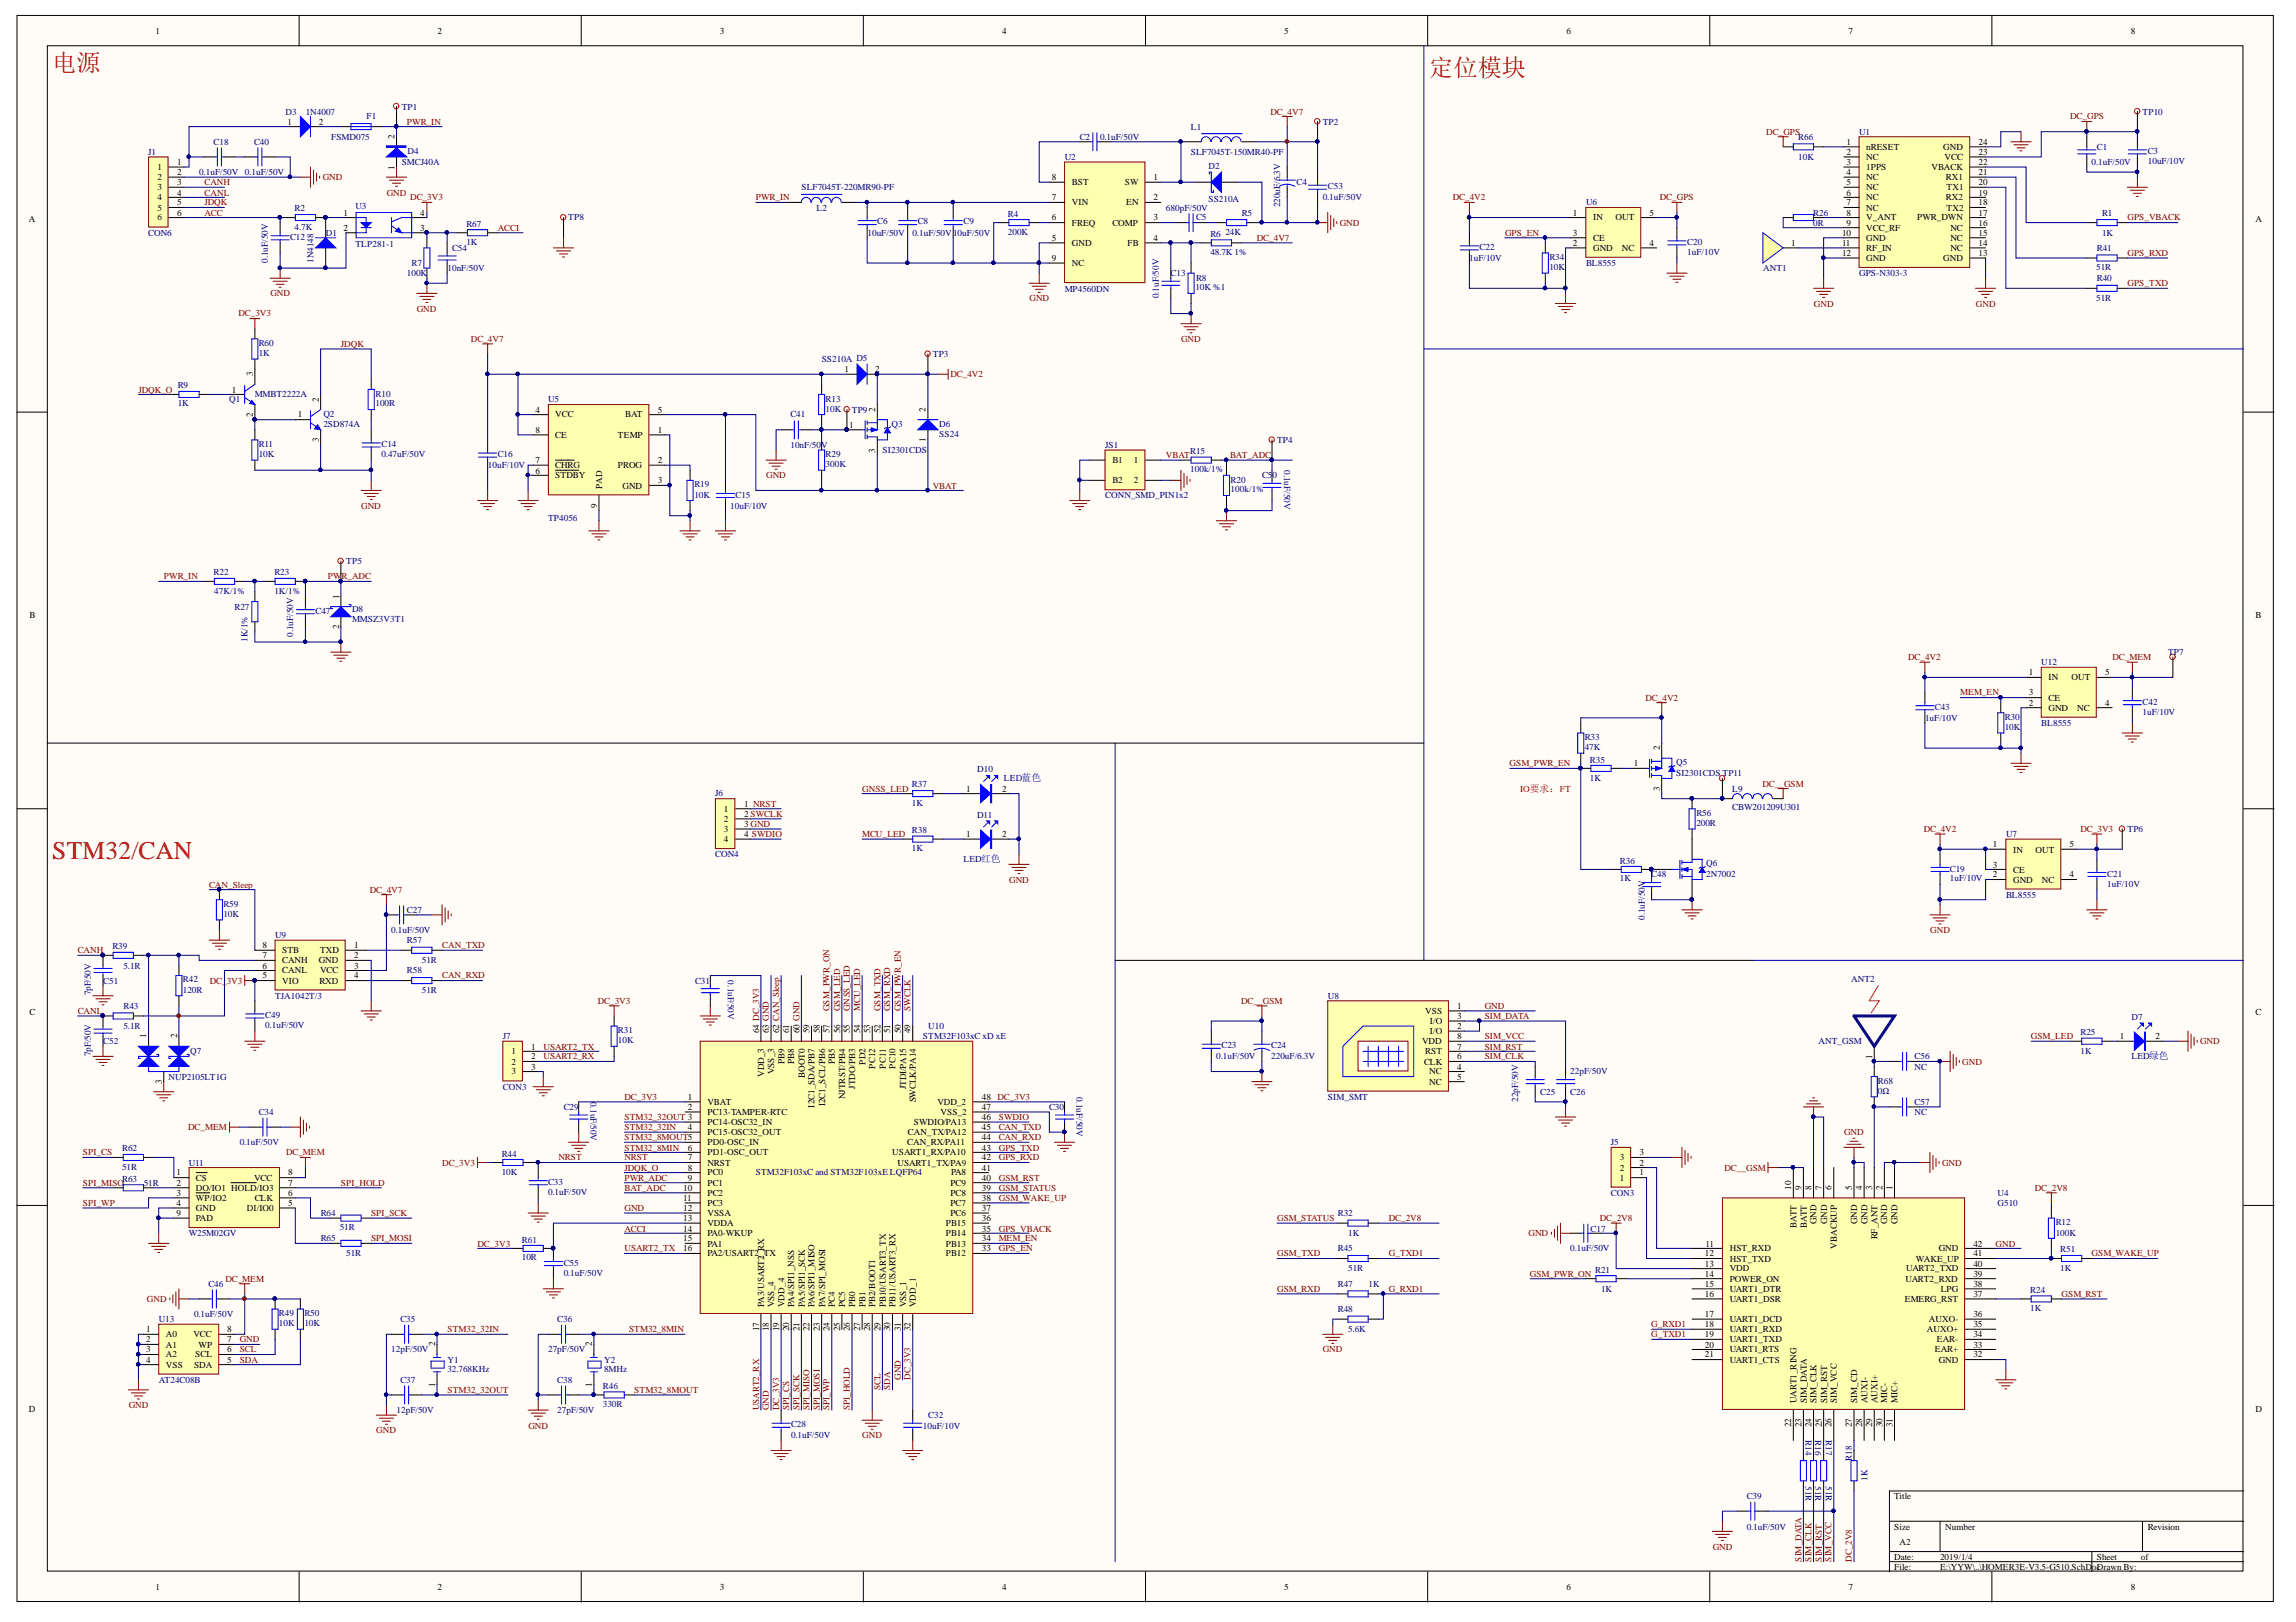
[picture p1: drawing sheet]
<svg xmlns="http://www.w3.org/2000/svg" width="297mm" height="210mm" viewBox="0 0 297 210" stroke-linecap="round" stroke-linejoin="round" font-family="sans-serif">
<defs><g id="words">
<text font-size="3.3" fill="#f00" x="6.8" y="111.2">STM32/CAN</text>
<g font-size="3.1" fill="#f00">
<text x="6.8" y="9.2">电源</text>
<text x="184.9" y="9.9">定位模块</text>
</g>
<g font-size="1.2">
<text x="20.1" y="4.4">1</text>
<text x="56.6" y="4.4">2</text>
<text x="93.1" y="4.4">3</text>
<text x="129.6" y="4.4">4</text>
<text x="166.1" y="4.4">5</text>
<text x="202.7" y="4.4">6</text>
<text x="239.2" y="4.4">7</text>
<text x="275.7" y="4.4">8</text>
<text x="37.2" y="16.1">1</text>
<text x="41.2" y="16.1">2</text>
<text x="51" y="18" transform="rotate(-90 51 18)">2</text>
<text x="20.4" y="22">1</text>
<text x="20.4" y="23.3">2</text>
<text x="22.9" y="21.4">1</text>
<text x="22.9" y="22.7">2</text>
<text x="22.9" y="24">3</text>
<text x="51" y="21.9" transform="rotate(-90 51 21.9)">1</text>
<text x="136.1" y="23.3">8</text>
<text x="138.7" y="24">BST</text>
<text x="145.5" y="24">SW</text>
<text x="149.2" y="23.3">1</text>
<text x="238.9" y="18.7">1</text>
<text x="238.9" y="20.1">2</text>
<text x="238.9" y="21.4">3</text>
<text x="238.9" y="22.7">4</text>
<text x="238.9" y="24">5</text>
<text x="241.4" y="19.4">nRESET</text>
<text x="241.4" y="20.7">NC</text>
<text x="241.4" y="22">1PPS</text>
<text x="241.4" y="23.3">NC</text>
<text x="249.9" y="22">VBACK</text>
<text x="251.4" y="19.4">GND</text>
<text x="251.6" y="20.7">VCC</text>
<text x="251.7" y="23.3">RX1</text>
<text x="256" y="24">20</text>
<text x="256" y="22.7">21</text>
<text x="256" y="21.4">22</text>
<text x="256" y="20.1">23</text>
<text x="256" y="18.7">24</text>
<text x="3.7" y="28.7">A</text>
<text x="20.4" y="24.6">3</text>
<text x="20.4" y="25.9">4</text>
<text x="20.4" y="27.3">5</text>
<text x="20.4" y="28.5">6</text>
<text x="22.9" y="25.3">4</text>
<text x="22.9" y="26.6">5</text>
<text x="22.9" y="27.9">6</text>
<text x="44.5" y="27.9">1</text>
<text x="44.5" y="29.9">2</text>
<text x="54.3" y="29.9">3</text>
<text x="54.3" y="27.9">4</text>
<text x="136.1" y="25.9">7</text>
<text x="136.1" y="28.5">6</text>
<text x="138.7" y="26.6">VIN</text>
<text x="138.7" y="29.2">FREQ</text>
<text x="143.9" y="29.2">COMP</text>
<text x="145.7" y="26.6">EN</text>
<text x="149.2" y="25.9">2</text>
<text x="149.2" y="28.5">3</text>
<text x="203.5" y="27.9">1</text>
<text x="206.1" y="28.5">IN</text>
<text x="209" y="28.5">OUT</text>
<text x="213.4" y="27.9">5</text>
<text x="238.9" y="25.3">6</text>
<text x="238.9" y="26.6">7</text>
<text x="238.9" y="27.9">8</text>
<text x="238.9" y="29.2">9</text>
<text x="241.4" y="24.6">NC</text>
<text x="241.4" y="25.9">NC</text>
<text x="241.4" y="27.3">NC</text>
<text x="241.4" y="28.5">V_ANT</text>
<text x="241.4" y="29.9">VCC_RF</text>
<text x="248" y="28.5">PWR_DWN</text>
<text x="251.7" y="25.9">RX2</text>
<text x="251.8" y="27.3">TX2</text>
<text x="251.8" y="24.6">TX1</text>
<text x="252.3" y="29.9">NC</text>
<text x="256" y="29.2">16</text>
<text x="256" y="27.9">17</text>
<text x="256" y="26.6">18</text>
<text x="256" y="25.3">19</text>
<text x="291.8" y="28.7">A</text>
<text x="136.1" y="31.1">5</text>
<text x="136.1" y="33.8">9</text>
<text x="138.7" y="31.8">GND</text>
<text x="138.7" y="34.4">NC</text>
<text x="145.9" y="31.8">FB</text>
<text x="149.2" y="31.1">4</text>
<text x="203.5" y="31.8">2</text>
<text x="203.5" y="30.6">3</text>
<text x="206.1" y="32.5">GND</text>
<text x="206.1" y="31.1">CE</text>
<text x="209.8" y="32.5">NC</text>
<text x="213.4" y="31.8">4</text>
<text x="231.7" y="31.8">1</text>
<text x="238.3" y="30.6">10</text>
<text x="238.3" y="31.8">11</text>
<text x="238.3" y="33.2">12</text>
<text x="241.4" y="31.1">GND</text>
<text x="241.4" y="32.5">RF_IN</text>
<text x="241.4" y="33.8">GND</text>
<text x="251.4" y="33.8">GND</text>
<text x="252.3" y="32.5">NC</text>
<text x="252.3" y="31.1">NC</text>
<text x="256" y="33.2">13</text>
<text x="256" y="31.8">14</text>
<text x="256" y="30.6">15</text>
<text x="30" y="50.8">1</text>
<text x="32.7" y="48.7" transform="rotate(-90 32.7 48.7)">3</text>
<text x="41.2" y="52" transform="rotate(-90 41.2 52)">2</text>
<text x="69.3" y="53.4">4</text>
<text x="85.1" y="53.4">5</text>
<text x="109.3" y="48.2">1</text>
<text x="113.2" y="53.3" transform="rotate(-90 113.2 53.3)">2</text>
<text x="113.2" y="48.2">2</text>
<text x="119.7" y="53.3" transform="rotate(-90 119.7 53.3)">2</text>
<text x="32.7" y="54" transform="rotate(-90 32.7 54)">2</text>
<text x="38.5" y="54">1</text>
<text x="41.2" y="57.2" transform="rotate(-90 41.2 57.2)">3</text>
<text x="69.3" y="56.1">8</text>
<text x="69.3" y="59.9">7</text>
<text x="71.8" y="54">VCC</text>
<text x="71.8" y="56.6">CE</text>
<text x="79.9" y="56.6">TEMP</text>
<text x="80.9" y="54">BAT</text>
<text x="85.1" y="59.9">2</text>
<text x="85.1" y="56.1">1</text>
<text x="109.9" y="55.4">1</text>
<text x="113.2" y="58.6" transform="rotate(-90 113.2 58.6)">3</text>
<text x="119.7" y="57.2" transform="rotate(-90 119.7 57.2)">1</text>
<text x="143.9" y="59.9">B1</text>
<text x="146.7" y="59.9">1</text>
<text x="69.3" y="61.3">6</text>
<text x="71.8" y="60.6">CHRG</text>
<text x="71.8" y="61.9">STDBY</text>
<text x="77.2" y="65.8" transform="rotate(-90 77.2 65.8)">9</text>
<text x="77.9" y="63.2" transform="rotate(-90 77.9 63.2)">PAD</text>
<text x="79.9" y="60.6">PROG</text>
<text x="80.5" y="63.2">GND</text>
<text x="85.1" y="62.6">3</text>
<text x="143.9" y="62.6">B2</text>
<text x="146.7" y="62.6">2</text>
<text x="43.9" y="77.5" transform="rotate(-90 43.9 77.5)">1</text>
<text x="3.8" y="80">B</text>
<text x="43.9" y="81.5" transform="rotate(-90 43.9 81.5)">2</text>
<text x="291.8" y="80">B</text>
<text x="262.5" y="87.4">1</text>
<text x="262.5" y="90">3</text>
<text x="265" y="88">IN</text>
<text x="268" y="88">OUT</text>
<text x="272.4" y="87.4">5</text>
<text x="262.5" y="91.3">2</text>
<text x="265" y="92">GND</text>
<text x="265" y="90.7">CE</text>
<text x="268.7" y="92">NC</text>
<text x="272.4" y="91.3">4</text>
<text x="211.4" y="99.2">1</text>
<text x="214.7" y="97.1" transform="rotate(-90 214.7 97.1)">2</text>
<text x="93.6" y="105.1">1</text>
<text x="93.6" y="106.4">2</text>
<text x="93.6" y="107.7">3</text>
<text x="96.3" y="104.4">1 NRST</text>
<text x="96.3" y="105.7">2 SWCLK</text>
<text x="96.3" y="107">3 GND</text>
<text x="125" y="102.5">1</text>
<text x="129.6" y="102.5">2</text>
<text x="214.7" y="102.4" transform="rotate(-90 214.7 102.4)">3</text>
<text x="93.6" y="109">4</text>
<text x="96.3" y="108.3">4 SWDIO</text>
<text x="125" y="108.3">1</text>
<text x="129.6" y="108.3">2</text>
<text x="257.8" y="109.7">1</text>
<text x="257.8" y="113.5">2</text>
<text x="257.8" y="112.3">3</text>
<text x="260.5" y="110.3">IN</text>
<text x="260.5" y="112.9">CE</text>
<text x="263.3" y="110.3">OUT</text>
<text x="267.7" y="113.5">4</text>
<text x="267.7" y="109.7">5</text>
<text x="260.5" y="114.2">GND</text>
<text x="264.2" y="114.2">NC</text>
<text x="34" y="125.4">6</text>
<text x="34" y="124">7</text>
<text x="34" y="122.7">8</text>
<text x="36.5" y="126">CANL</text>
<text x="36.5" y="124.7">CANH</text>
<text x="36.5" y="123.3">STB</text>
<text x="41.2" y="124.7">GND</text>
<text x="41.4" y="123.3">TXD</text>
<text x="41.4" y="126">VCC</text>
<text x="45.8" y="122.7">1</text>
<text x="45.8" y="124">2</text>
<text x="45.8" y="125.4">3</text>
<text x="3.8" y="131.4">C</text>
<text x="34" y="126.6">5</text>
<text x="36.5" y="127.3">VIO</text>
<text x="41.3" y="127.3">RXD</text>
<text x="45.8" y="126.6">4</text>
<text x="184.4" y="131.2">VSS</text>
<text x="188.5" y="130.6">1</text>
<text x="188.5" y="131.9">3</text>
<text x="291.8" y="131.4">C</text>
<text x="18.9" y="134.4" transform="rotate(-90 18.9 134.4)">1</text>
<text x="22.9" y="134.4" transform="rotate(-90 22.9 134.4)">2</text>
<text x="66.2" y="136.4">1</text>
<text x="66.2" y="137.8">2</text>
<text x="68.7" y="135.8">1</text>
<text x="68.7" y="137.1">2</text>
<text x="98.2" y="133.7" transform="rotate(-90 98.2 133.7)">64 DC_3V3</text>
<text x="99.5" y="133.7" transform="rotate(-90 99.5 133.7)">63 GND</text>
<text x="100.8" y="133.7" transform="rotate(-90 100.8 133.7)">62 CAN_Sleep</text>
<text x="101.5" y="137.7" transform="rotate(-90 101.5 137.7)">PB9</text>
<text x="102.1" y="133.7" transform="rotate(-90 102.1 133.7)">61</text>
<text x="102.8" y="137.7" transform="rotate(-90 102.8 137.7)">PB8</text>
<text x="103.4" y="133.7" transform="rotate(-90 103.4 133.7)">60 GND</text>
<text x="104.7" y="133.7" transform="rotate(-90 104.7 133.7)">59</text>
<text x="106.1" y="133.7" transform="rotate(-90 106.1 133.7)">58</text>
<text x="107.3" y="133.7" transform="rotate(-90 107.3 133.7)">57</text>
<text x="108" y="137.7" transform="rotate(-90 108 137.7)">PB5</text>
<text x="108.7" y="133.7" transform="rotate(-90 108.7 133.7)">56</text>
<text x="109.9" y="133.7" transform="rotate(-90 109.9 133.7)">55</text>
<text x="111.3" y="133.7" transform="rotate(-90 111.3 133.7)">54</text>
<text x="112" y="137.8" transform="rotate(-90 112 137.8)">PD2</text>
<text x="112.6" y="133.7" transform="rotate(-90 112.6 133.7)">53</text>
<text x="113.9" y="133.7" transform="rotate(-90 113.9 133.7)">52</text>
<text x="115.2" y="133.7" transform="rotate(-90 115.2 133.7)">51</text>
<text x="116.5" y="133.7" transform="rotate(-90 116.5 133.7)">50</text>
<text x="117.8" y="133.7" transform="rotate(-90 117.8 133.7)">49</text>
<text x="184" y="135.2">VDD</text>
<text x="184.2" y="137.8">CLK</text>
<text x="184.4" y="136.4">RST</text>
<text x="185" y="133.8">I/O</text>
<text x="185" y="132.5">I/O</text>
<text x="188.5" y="134.5">8</text>
<text x="188.5" y="135.8">7</text>
<text x="188.5" y="137.1">6</text>
<text x="188.5" y="133.2">2</text>
<text x="242.2" y="137" transform="rotate(-90 242.2 137)">1</text>
<text x="274.2" y="134.5">1</text>
<text x="278.9" y="134.5">2</text>
<text x="21" y="140.3" transform="rotate(-90 21 140.3)">3</text>
<text x="66.2" y="139">3</text>
<text x="68.7" y="138.4">3</text>
<text x="89" y="142.3">1</text>
<text x="89" y="143.7">2</text>
<text x="91.5" y="143">VBAT</text>
<text x="98.9" y="139.4" transform="rotate(-90 98.9 139.4)">VDD_3</text>
<text x="100.1" y="139" transform="rotate(-90 100.1 139)">VSS_3</text>
<text x="104.1" y="139.5" transform="rotate(-90 104.1 139.5)">BOOT0</text>
<text x="105.4" y="143.3" transform="rotate(-90 105.4 143.3)">I2C1_SDA/PB7</text>
<text x="106.7" y="143.2" transform="rotate(-90 106.7 143.2)">I2C1_SCL/PB6</text>
<text x="109.4" y="142.2" transform="rotate(-90 109.4 142.2)">NJTRST/PB4</text>
<text x="110.6" y="140.9" transform="rotate(-90 110.6 140.9)">JTDO/PB3</text>
<text x="113.2" y="138.3" transform="rotate(-90 113.2 138.3)">PC12</text>
<text x="114.6" y="138.3" transform="rotate(-90 114.6 138.3)">PC11</text>
<text x="115.9" y="138.3" transform="rotate(-90 115.9 138.3)">PC10</text>
<text x="117.2" y="141" transform="rotate(-90 117.2 141)">JTDI/PA15</text>
<text x="118.5" y="142.7" transform="rotate(-90 118.5 142.7)">SWCLK/PA14</text>
<text x="121.3" y="143">VDD_2</text>
<text x="127" y="143.7">47</text>
<text x="127" y="142.3">48</text>
<text x="184.9" y="140.4">NC</text>
<text x="184.9" y="139">NC</text>
<text x="188.5" y="139.7">5</text>
<text x="188.5" y="138.4">4</text>
<text x="89" y="146.3">4</text>
<text x="89" y="148.9">6</text>
<text x="91.5" y="144.3">PC13-TAMPER-RTC</text>
<text x="91.5" y="145.6">PC14-OSC32_IN</text>
<text x="91.5" y="146.9">PC15-OSC32_OUT</text>
<text x="91.5" y="148.2">PD0-OSC_IN</text>
<text x="91.5" y="149.5">PD1-OSC_OUT</text>
<text x="115.4" y="149.5">USART1_RX/PA10</text>
<text x="117.4" y="148.2">CAN_RX/PA11</text>
<text x="117.5" y="146.9">CAN_TX/PA12</text>
<text x="118.2" y="145.6">SWDIO/PA13</text>
<text x="121.7" y="144.3">VSS_2</text>
<text x="127" y="148.9">43</text>
<text x="127" y="147.6">44</text>
<text x="127" y="146.3">45</text>
<text x="127" y="144.9">46</text>
<text x="212.1" y="149.5">3</text>
<text x="22.8" y="152.1">1</text>
<text x="22.8" y="153.5">2</text>
<text x="22.8" y="154.7">3</text>
<text x="25.4" y="152.8">CS</text>
<text x="25.4" y="154.1">DO/IO1 HOLD/IO3</text>
<text x="25.4" y="155.4">WP/IO2</text>
<text x="32.9" y="152.8">VCC</text>
<text x="33" y="155.4">CLK</text>
<text x="37.3" y="152.1">8</text>
<text x="37.3" y="153.5">7</text>
<text x="37.3" y="154.7">6</text>
<text x="88.4" y="154.1">10</text>
<text x="88.4" y="155.4">11</text>
<text x="89" y="150.2">7</text>
<text x="89" y="151.5">8</text>
<text x="89" y="152.8">9</text>
<text x="91.5" y="150.9">NRST</text>
<text x="91.5" y="152.1">PC0</text>
<text x="91.5" y="153.5">PC1</text>
<text x="91.5" y="154.7">PC2</text>
<text x="116.1" y="150.9">USART1_TX/PA9</text>
<text x="123" y="154.7">PC8</text>
<text x="123" y="153.5">PC9</text>
<text x="123" y="152.1">PA8</text>
<text x="127" y="155.4">38</text>
<text x="127" y="154.1">39</text>
<text x="127" y="152.8">40</text>
<text x="127" y="151.5">41</text>
<text x="127" y="150.2">42</text>
<text x="209.6" y="152.8">1</text>
<text x="209.6" y="151.5">2</text>
<text x="209.6" y="150.2">3</text>
<text x="212.1" y="152.1">1</text>
<text x="212.1" y="150.9">2</text>
<text x="231.7" y="154" transform="rotate(-90 231.7 154)">10</text>
<text x="233.1" y="154" transform="rotate(-90 233.1 154)">9</text>
<text x="234.3" y="154" transform="rotate(-90 234.3 154)">8</text>
<text x="235.7" y="154" transform="rotate(-90 235.7 154)">7</text>
<text x="237" y="154" transform="rotate(-90 237 154)">6</text>
<text x="239.6" y="154" transform="rotate(-90 239.6 154)">5</text>
<text x="240.9" y="154" transform="rotate(-90 240.9 154)">4</text>
<text x="242.2" y="154" transform="rotate(-90 242.2 154)">3</text>
<text x="243.6" y="154" transform="rotate(-90 243.6 154)">2</text>
<text x="244.8" y="154" transform="rotate(-90 244.8 154)">1</text>
<text x="22.8" y="156.1">4</text>
<text x="22.8" y="157.4">9</text>
<text x="25.4" y="156.8">GND</text>
<text x="25.4" y="158">PAD</text>
<text x="31.9" y="156.8">DI/IO0</text>
<text x="37.3" y="156.1">5</text>
<text x="88.4" y="156.8">12</text>
<text x="88.4" y="158">13</text>
<text x="88.4" y="159.4">14</text>
<text x="88.4" y="160.6">15</text>
<text x="88.4" y="161.9">16</text>
<text x="91.5" y="156.1">PC3</text>
<text x="91.5" y="157.4">VSSA</text>
<text x="91.5" y="158.7">VDDA</text>
<text x="91.5" y="160">PA0-WKUP</text>
<text x="91.5" y="161.3">PA1</text>
<text x="122.4" y="161.3">PB13</text>
<text x="122.4" y="160">PB14</text>
<text x="122.4" y="158.7">PB15</text>
<text x="123" y="157.4">PC6</text>
<text x="123" y="156.1">PC7</text>
<text x="127" y="161.9">33</text>
<text x="127" y="160.6">34</text>
<text x="127" y="159.4">35</text>
<text x="127" y="158">36</text>
<text x="127" y="156.8">37</text>
<text x="220.7" y="161.3">11</text>
<text x="223.8" y="161.9">HST_RXD</text>
<text x="232.4" y="158.9" transform="rotate(-90 232.4 158.9)">BATT</text>
<text x="233.7" y="158.9" transform="rotate(-90 233.7 158.9)">BATT</text>
<text x="235" y="158.5" transform="rotate(-90 235 158.5)">GND</text>
<text x="236.4" y="158.5" transform="rotate(-90 236.4 158.5)">GND</text>
<text x="237.6" y="161.6" transform="rotate(-90 237.6 161.6)">VBACKUP</text>
<text x="240.3" y="158.5" transform="rotate(-90 240.3 158.5)">GND</text>
<text x="241.6" y="158.5" transform="rotate(-90 241.6 158.5)">GND</text>
<text x="242.9" y="160.4" transform="rotate(-90 242.9 160.4)">RF_ANT</text>
<text x="244.1" y="158.5" transform="rotate(-90 244.1 158.5)">GND</text>
<text x="245.5" y="158.5" transform="rotate(-90 245.5 158.5)">GND</text>
<text x="250.8" y="161.9">GND</text>
<text x="255.3" y="161.3">42</text>
<text x="91.5" y="162.6">PA2/USART2_TX</text>
<text x="122.4" y="162.6">PB12</text>
<text x="220.6" y="162.6">12</text>
<text x="220.6" y="163.9">13</text>
<text x="220.6" y="165.2">14</text>
<text x="220.6" y="166.6">15</text>
<text x="220.6" y="167.8">16</text>
<text x="223.8" y="163.3">HST_TXD</text>
<text x="223.8" y="164.5">VDD</text>
<text x="223.8" y="165.9">POWER_ON</text>
<text x="223.8" y="167.1">UART1_DTR</text>
<text x="246.5" y="165.9">UART2_RXD</text>
<text x="246.6" y="164.5">UART2_TXD</text>
<text x="247.9" y="163.3">WAKE_UP</text>
<text x="251.1" y="167.1">LPG</text>
<text x="255.3" y="162.6">41</text>
<text x="255.3" y="163.9">40</text>
<text x="255.3" y="165.2">39</text>
<text x="255.3" y="166.6">38</text>
<text x="255.3" y="167.8">37</text>
<text x="18.9" y="172.4">1</text>
<text x="18.9" y="173.7">2</text>
<text x="21.5" y="173.1">A0</text>
<text x="25" y="173.1">VCC</text>
<text x="29.4" y="173.7">7</text>
<text x="29.4" y="172.4">8</text>
<text x="98.2" y="172.3" transform="rotate(-90 98.2 172.3)">17</text>
<text x="98.9" y="169.2" transform="rotate(-90 98.9 169.2)">PA3/USART2_RX</text>
<text x="99.5" y="172.3" transform="rotate(-90 99.5 172.3)">18</text>
<text x="100.1" y="169.2" transform="rotate(-90 100.1 169.2)">VSS_4</text>
<text x="100.8" y="172.3" transform="rotate(-90 100.8 172.3)">19</text>
<text x="101.5" y="169.2" transform="rotate(-90 101.5 169.2)">VDD_4</text>
<text x="102.1" y="172.3" transform="rotate(-90 102.1 172.3)">20</text>
<text x="102.8" y="169.2" transform="rotate(-90 102.8 169.2)">PA4/SPI1_NSS</text>
<text x="103.4" y="172.3" transform="rotate(-90 103.4 172.3)">21</text>
<text x="104.1" y="169.2" transform="rotate(-90 104.1 169.2)">PA5/SPI1_SCK</text>
<text x="104.7" y="172.3" transform="rotate(-90 104.7 172.3)">22</text>
<text x="105.4" y="169.2" transform="rotate(-90 105.4 169.2)">PA6/SPI1_MISO</text>
<text x="106.1" y="172.3" transform="rotate(-90 106.1 172.3)">23</text>
<text x="106.7" y="169.2" transform="rotate(-90 106.7 169.2)">PA7/SPI_MOSI</text>
<text x="107.3" y="172.3" transform="rotate(-90 107.3 172.3)">24</text>
<text x="108" y="169.2" transform="rotate(-90 108 169.2)">PC4</text>
<text x="108.7" y="172.3" transform="rotate(-90 108.7 172.3)">25</text>
<text x="109.4" y="169.2" transform="rotate(-90 109.4 169.2)">PC5</text>
<text x="109.9" y="172.3" transform="rotate(-90 109.9 172.3)">26</text>
<text x="110.6" y="169.2" transform="rotate(-90 110.6 169.2)">PB0</text>
<text x="111.3" y="172.3" transform="rotate(-90 111.3 172.3)">27</text>
<text x="112" y="169.2" transform="rotate(-90 112 169.2)">PB1</text>
<text x="112.6" y="172.3" transform="rotate(-90 112.6 172.3)">28</text>
<text x="113.2" y="169.2" transform="rotate(-90 113.2 169.2)">PB2/BOOT1</text>
<text x="113.9" y="172.3" transform="rotate(-90 113.9 172.3)">29</text>
<text x="114.6" y="169.2" transform="rotate(-90 114.6 169.2)">PB10/USART3_TX</text>
<text x="115.2" y="172.3" transform="rotate(-90 115.2 172.3)">30</text>
<text x="115.9" y="169.2" transform="rotate(-90 115.9 169.2)">PB11/USART3_RX</text>
<text x="116.5" y="172.3" transform="rotate(-90 116.5 172.3)">31</text>
<text x="117.2" y="169.2" transform="rotate(-90 117.2 169.2)">VSS_1</text>
<text x="117.8" y="172.3" transform="rotate(-90 117.8 172.3)">32</text>
<text x="118.5" y="169.2" transform="rotate(-90 118.5 169.2)">VDD_1</text>
<text x="220.6" y="170.4">17</text>
<text x="220.6" y="171.8">18</text>
<text x="220.6" y="173.1">19</text>
<text x="223.8" y="168.5">UART1_DSR</text>
<text x="223.8" y="171.1">UART1_DCD</text>
<text x="223.8" y="172.4">UART1_RXD</text>
<text x="223.8" y="173.7">UART1_TXD</text>
<text x="246.4" y="168.5">EMERG_RST</text>
<text x="249.3" y="172.4">AUXO+</text>
<text x="249.6" y="171.1">AUXO-</text>
<text x="250.6" y="173.7">EAR-</text>
<text x="255.3" y="170.4">36</text>
<text x="255.3" y="171.8">35</text>
<text x="255.3" y="173.1">34</text>
<text x="18.9" y="175">3</text>
<text x="18.9" y="176.3">4</text>
<text x="21.5" y="174.4">A1</text>
<text x="21.5" y="175.7">A2</text>
<text x="21.5" y="177">VSS</text>
<text x="25.1" y="177">SDA</text>
<text x="25.3" y="175.7">SCL</text>
<text x="25.7" y="174.4">WP</text>
<text x="29.4" y="176.3">5</text>
<text x="29.4" y="175">6</text>
<text x="56.3" y="179.6" transform="rotate(-90 56.3 179.6)">1</text>
<text x="56.3" y="174.2" transform="rotate(-90 56.3 174.2)">2</text>
<text x="76.6" y="179.6" transform="rotate(-90 76.6 179.6)">1</text>
<text x="76.6" y="174.2" transform="rotate(-90 76.6 174.2)">2</text>
<text x="220.6" y="174.4">20</text>
<text x="220.6" y="175.7">21</text>
<text x="223.8" y="175">UART1_RTS</text>
<text x="223.8" y="176.3">UART1_CTS</text>
<text x="250.3" y="175">EAR+</text>
<text x="250.8" y="176.3">GND</text>
<text x="255.3" y="174.4">33</text>
<text x="255.3" y="175.7">32</text>
<text x="3.7" y="182.7">D</text>
<text x="231.7" y="184.7" transform="rotate(-90 231.7 184.7)">22</text>
<text x="232.4" y="181.6" transform="rotate(-90 232.4 181.6)">UART1_RING</text>
<text x="233.1" y="184.7" transform="rotate(-90 233.1 184.7)">23</text>
<text x="233.7" y="181.6" transform="rotate(-90 233.7 181.6)">SIM_DATA</text>
<text x="234.3" y="184.7" transform="rotate(-90 234.3 184.7)">24</text>
<text x="235" y="181.6" transform="rotate(-90 235 181.6)">SIM_CLK</text>
<text x="235.7" y="184.7" transform="rotate(-90 235.7 184.7)">25</text>
<text x="236.4" y="181.6" transform="rotate(-90 236.4 181.6)">SIM_RST</text>
<text x="237" y="184.7" transform="rotate(-90 237 184.7)">26</text>
<text x="237.6" y="181.6" transform="rotate(-90 237.6 181.6)">SIM_VCC</text>
<text x="239.6" y="184.7" transform="rotate(-90 239.6 184.7)">27</text>
<text x="240.3" y="181.6" transform="rotate(-90 240.3 181.6)">SIM_CD</text>
<text x="240.9" y="184.7" transform="rotate(-90 240.9 184.7)">28</text>
<text x="241.6" y="181.6" transform="rotate(-90 241.6 181.6)">AUXI-</text>
<text x="242.2" y="184.7" transform="rotate(-90 242.2 184.7)">29</text>
<text x="242.9" y="181.6" transform="rotate(-90 242.9 181.6)">AUXI+</text>
<text x="243.6" y="184.7" transform="rotate(-90 243.6 184.7)">30</text>
<text x="244.1" y="181.6" transform="rotate(-90 244.1 181.6)">MIC-</text>
<text x="244.8" y="184.7" transform="rotate(-90 244.8 184.7)">31</text>
<text x="245.5" y="181.6" transform="rotate(-90 245.5 181.6)">MIC+</text>
<text x="291.8" y="182.7">D</text>
<text x="245.1" y="194">Title</text>
<text x="245.1" y="198">Size</text>
<text x="251.7" y="198">Number</text>
<text x="277.9" y="198">Revision</text>
<text x="245.1" y="201.8">Date:</text>
<text x="245.1" y="203.1">File:</text>
<text x="245.7" y="199.9">A2</text>
<text x="251" y="201.8">2019/1/4</text>
<text x="251" y="203.1">E:\YYW\..\HOMER3E-V3.5-G510.SchDocDrawn By:</text>
<text x="271.3" y="201.8">Sheet</text>
<text x="276.9" y="201.8">of</text>
<text x="20.1" y="205.7">1</text>
<text x="56.6" y="205.7">2</text>
<text x="93.1" y="205.7">3</text>
<text x="129.6" y="205.7">4</text>
<text x="166.1" y="205.7">5</text>
<text x="202.7" y="205.7">6</text>
<text x="239.2" y="205.7">7</text>
<text x="275.7" y="205.7">8</text>
</g>
<g font-size="1.2" fill="#000080">
<text x="36.9" y="14.9">D3</text>
<text x="39.5" y="14.9">1N4007</text>
<text x="47.4" y="15.4">F1</text>
<text x="52" y="14.2">TP1</text>
<text x="154.1" y="16.8">L1</text>
<text x="171.1" y="16.1">TP2</text>
<text x="240.5" y="17.5">U1</text>
<text x="277.2" y="14.9">TP10</text>
<text x="19.2" y="20.1">J1</text>
<text x="25.8" y="22.7">0.1uF/50V</text>
<text x="27.6" y="18.7">C18</text>
<text x="31.7" y="22.7">0.1uF/50V</text>
<text x="32.9" y="18.7">C40</text>
<text x="42.8" y="18.1">FSMD075</text>
<text x="52" y="21.4">SMCJ40A</text>
<text x="52.7" y="19.9">D4</text>
<text x="137.7" y="20.7">U2</text>
<text x="139.7" y="18.1">C2</text>
<text x="142.3" y="18.1">0.1uF/50V</text>
<text x="154.1" y="20.1">SLF7045T-150MR40-PF</text>
<text x="156.3" y="21.9">D2</text>
<text x="167.7" y="23.9">C4</text>
<text x="232.7" y="18.1">R66</text>
<text x="232.7" y="20.7">10K</text>
<text x="270.6" y="21.4">0.1uF/50V</text>
<text x="271.3" y="19.4">C1</text>
<text x="277.9" y="19.9">C3</text>
<text x="277.9" y="21.3">10uF/10V</text>
<text x="38.1" y="27.3">R2</text>
<text x="38.1" y="29.7">4.7K</text>
<text x="46" y="27.1">U3</text>
<text x="60.3" y="29.4">R67</text>
<text x="73.5" y="28.5">TP8</text>
<text x="103.7" y="24.6">SLF7045T-220MR90-PF</text>
<text x="105.6" y="27.3">L2</text>
<text x="113.5" y="29">C6</text>
<text x="118.7" y="29">C8</text>
<text x="124.6" y="29">C9</text>
<text x="130.4" y="28">R4</text>
<text x="150.8" y="27.3">680pF/50V</text>
<text x="154.7" y="28.5">C5</text>
<text x="156.3" y="26.1">SS210A</text>
<text x="160.6" y="27.9">R5</text>
<text x="165.6" y="26.8" transform="rotate(-90 165.6 26.8)">220uF/6.3V</text>
<text x="171.1" y="25.9">0.1uF/50V</text>
<text x="171.8" y="24.5">C53</text>
<text x="205.2" y="26.6">U6</text>
<text x="234.6" y="27.9">R26</text>
<text x="234.6" y="29.2">0R</text>
<text x="271.9" y="27.9">R1</text>
<text x="19.2" y="30.6">CON6</text>
<text x="34.6" y="34" transform="rotate(-90 34.6 34)">0.1uF/50V</text>
<text x="37.5" y="31.1">C12</text>
<text x="40.6" y="34" transform="rotate(-90 40.6 34)">1N4148</text>
<text x="42.2" y="30.6">D1</text>
<text x="46" y="32">TLP281-1</text>
<text x="52.6" y="35.7">100K</text>
<text x="53.2" y="34.4">R7</text>
<text x="57.9" y="35.1">10nF/50V</text>
<text x="58.5" y="32.5">C54</text>
<text x="60.3" y="31.7">1K</text>
<text x="112.2" y="30.6">10uF/50V</text>
<text x="118.1" y="30.6">0.1uF/50V10uF/50V</text>
<text x="130.4" y="30.4">200K</text>
<text x="151.4" y="35.7">C13</text>
<text x="156.6" y="30.6">R6</text>
<text x="156.6" y="33">48.7K 1%</text>
<text x="158.5" y="30.4">24K</text>
<text x="190.1" y="33.8">1uF/10V</text>
<text x="191.4" y="32.3">C22</text>
<text x="200.5" y="33.7">R34</text>
<text x="200.5" y="34.9">10K</text>
<text x="205.2" y="34.4">BL8555</text>
<text x="218.3" y="31.7">C20</text>
<text x="218.3" y="33">1uF/10V</text>
<text x="228.1" y="35.1">ANT1</text>
<text x="240.5" y="35.7">GPS-N303-3</text>
<text x="271.2" y="34.9">51R</text>
<text x="271.3" y="32.5">R41</text>
<text x="271.9" y="30.6">1K</text>
<text x="137.7" y="37.7">MP4560DN</text>
<text x="149.9" y="38.6" transform="rotate(-90 149.9 38.6)">0.1uF/50V</text>
<text x="154.6" y="37.6">10K %1</text>
<text x="154.7" y="36.4">R8</text>
<text x="271.2" y="38.9">51R</text>
<text x="271.3" y="36.4">R40</text>
<text x="33.5" y="44.7">R60</text>
<text x="33.5" y="46.1">1K</text>
<text x="106.3" y="46.8">SS210A D5</text>
<text x="120.7" y="46.2">TP3</text>
<text x="23" y="50.2">R9</text>
<text x="23" y="52.6">1K</text>
<text x="29.7" y="52.1">Q1</text>
<text x="33" y="51.4">MMBT2222A</text>
<text x="41.8" y="53.9">Q2</text>
<text x="48.6" y="51.3">R10</text>
<text x="48.6" y="52.6">100R</text>
<text x="70.9" y="52.1">U5</text>
<text x="106.8" y="52">R13</text>
<text x="106.8" y="53.3">10K</text>
<text x="110.2" y="53.4">TP9</text>
<text x="33.5" y="57.8">R11</text>
<text x="33.5" y="59.2">10K</text>
<text x="41.8" y="55.2">2SD874A</text>
<text x="49.4" y="57.8">C14</text>
<text x="49.4" y="59.2">0.47uF/50V</text>
<text x="64.4" y="59.2">C16</text>
<text x="102.3" y="54">C41</text>
<text x="102.3" y="58">10nF/50V</text>
<text x="106.8" y="59.2">R29</text>
<text x="114.2" y="58.7">SI2301CDS</text>
<text x="115.4" y="55.2">Q3</text>
<text x="121.5" y="55.2">D6</text>
<text x="121.5" y="56.6">SS24</text>
<text x="143" y="58">JS1</text>
<text x="154" y="58.8">R15</text>
<text x="165.2" y="57.3">TP4</text>
<text x="63.1" y="60.6">10uF/10V</text>
<text x="89.8" y="63.1">R19</text>
<text x="89.8" y="64.4">10K</text>
<text x="94.5" y="65.8">10uF/10V</text>
<text x="95.2" y="64.4">C15</text>
<text x="106.8" y="60.4">300K</text>
<text x="143" y="64.5">CONN_SMD_PIN1x2</text>
<text x="154" y="61.1">100k/1%</text>
<text x="159.2" y="62.5">R20</text>
<text x="159.2" y="63.7">100k/1%</text>
<text x="163.3" y="61.9">C50</text>
<text x="166.1" y="60.9" transform="rotate(90 166.1 60.9)">0.1uF/50V</text>
<text x="70.9" y="67.4">TP4056</text>
<text x="27.6" y="74.5">R22</text>
<text x="27.7" y="76.9">47K/1%</text>
<text x="35.5" y="74.5">R23</text>
<text x="35.5" y="76.8">1K/1%</text>
<text x="44.8" y="73">TP5</text>
<text x="30.3" y="78.9">R27</text>
<text x="32" y="83.1" transform="rotate(-90 32 83.1)">1K/1%</text>
<text x="37.9" y="82.4" transform="rotate(-90 37.9 82.4)">0.1uF/50V</text>
<text x="40.8" y="79.4">C47</text>
<text x="45.5" y="79.2">D8</text>
<text x="45.5" y="80.4">MMSZ3V3T1</text>
<text x="264.1" y="86.1">U12</text>
<text x="280.5" y="84.8">TP7</text>
<text x="205" y="95.8">R33</text>
<text x="249" y="93.3">1uF/10V</text>
<text x="250.3" y="91.8">C43</text>
<text x="259.4" y="93.2">R30</text>
<text x="259.4" y="94.5">10K</text>
<text x="264.1" y="94">BL8555</text>
<text x="277.2" y="91.2">C42</text>
<text x="277.2" y="92.5">1uF/10V</text>
<text x="118" y="101.9">R37</text>
<text x="126.4" y="99.9">D10</text>
<text x="129.9" y="101.1">LED蓝色</text>
<text x="205" y="97.1">47K</text>
<text x="205.7" y="98.7">R35</text>
<text x="205.7" y="101">1K</text>
<text x="216.8" y="99">Q5</text>
<text x="216.8" y="100.4">SI2301CDS TP11</text>
<text x="92.5" y="103.1">J6</text>
<text x="118" y="107.8">R38</text>
<text x="118" y="104.3">1K</text>
<text x="126.4" y="105.9">D11</text>
<text x="219.5" y="105.6">R56</text>
<text x="219.5" y="106.9">200R</text>
<text x="224.1" y="102.5">L9</text>
<text x="224.1" y="104.8">CBW201209U301</text>
<text x="275.2" y="107.7">TP6</text>
<text x="92.5" y="110.9">CON4</text>
<text x="118" y="110.2">1K</text>
<text x="124.6" y="111.6">LED红色</text>
<text x="209.6" y="111.8">R36</text>
<text x="213.6" y="113.5">C48</text>
<text x="220.7" y="112.1">Q6</text>
<text x="220.7" y="113.5">2N7002</text>
<text x="252.3" y="112.8">C19</text>
<text x="259.5" y="108.3">U7</text>
<text x="272.6" y="113.5">C21</text>
<text x="28.9" y="117.3">R59</text>
<text x="28.9" y="118.7">10K</text>
<text x="52.6" y="118.2">C27</text>
<text x="209.6" y="114">1K</text>
<text x="212.8" y="119" transform="rotate(-90 212.8 119)">0.1uF/50V</text>
<text x="252.3" y="114">1uF/10V</text>
<text x="259.5" y="116.2">BL8555</text>
<text x="272.6" y="114.7">1uF/10V</text>
<text x="14.5" y="122.8">R39</text>
<text x="16" y="125.4">5.1R</text>
<text x="35.6" y="121.4">U9</text>
<text x="50.6" y="120.7">0.1uF/50V</text>
<text x="52.6" y="126">R58</text>
<text x="52.6" y="122.1">R57</text>
<text x="54.6" y="124.7">51R</text>
<text x="11.7" y="128.8" transform="rotate(-90 11.7 128.8)">7pF/50V</text>
<text x="13.4" y="127.3">C51</text>
<text x="16" y="130.6">R43</text>
<text x="23.7" y="127.1">R42</text>
<text x="23.7" y="128.5">120R</text>
<text x="34.3" y="131.8">C49</text>
<text x="35.6" y="129.2">TJA1042T/3</text>
<text x="54.6" y="128.6">51R</text>
<text x="89.9" y="127.3">C31</text>
<text x="94.1" y="126.9" transform="rotate(90 94.1 126.9)">0.1uF/50V</text>
<text x="171.8" y="129.2">U8</text>
<text x="239.5" y="127.1">ANT2</text>
<text x="11.7" y="136.7" transform="rotate(-90 11.7 136.7)">7pF/50V</text>
<text x="13.4" y="135.2">C52</text>
<text x="16" y="133.2">5.1R</text>
<text x="24.6" y="136.3">Q7</text>
<text x="34.3" y="133">0.1uF/50V</text>
<text x="65.1" y="134.5">J7</text>
<text x="79.9" y="133.7">R31</text>
<text x="79.9" y="135">10K</text>
<text x="119.4" y="134.5">STM32F103xC xD xE</text>
<text x="120.1" y="133.2">U10</text>
<text x="157.4" y="137.1">0.1uF/50V</text>
<text x="158" y="135.7">C23</text>
<text x="164.5" y="135.7">C24</text>
<text x="164.5" y="137">220uF/6.3V</text>
<text x="235.3" y="135.2">ANT_GSM</text>
<text x="247.7" y="137.1">C56</text>
<text x="269.2" y="134">R25</text>
<text x="269.2" y="136.3">1K</text>
<text x="275.7" y="132">D7</text>
<text x="275.7" y="137.1">LED绿色</text>
<text x="21.8" y="139.7">NUP2105LT1G</text>
<text x="65.1" y="141.1">CON3</text>
<text x="72.9" y="143.7">C29</text>
<text x="76.4" y="142.6" transform="rotate(90 76.4 142.6)">0.1uF/50V</text>
<text x="135.7" y="143.7">C30</text>
<text x="139.3" y="141.9" transform="rotate(90 139.3 141.9)">0.1uF/50V</text>
<text x="171.8" y="142.3">SIM_SMT</text>
<text x="196.4" y="142.6" transform="rotate(-90 196.4 142.6)">22pF/50V</text>
<text x="199.3" y="141.7">C25</text>
<text x="203.2" y="141.7">C26</text>
<text x="203.2" y="139">22pF/50V</text>
<text x="243" y="140.2">R68</text>
<text x="243" y="141.6">0Ω</text>
<text x="247.7" y="138.4">NC</text>
<text x="247.7" y="143">C57</text>
<text x="15.8" y="149">R62</text>
<text x="31" y="148.2">0.1uF/50V</text>
<text x="33.5" y="144.3">C34</text>
<text x="64.9" y="149.7">R44</text>
<text x="208.4" y="148.2">J5</text>
<text x="247.7" y="144.3">NC</text>
<text x="15.8" y="151.4">51R</text>
<text x="15.8" y="153">R63</text>
<text x="18.6" y="153.5">51R</text>
<text x="24.4" y="150.9">U11</text>
<text x="64.9" y="152">10K</text>
<text x="70.9" y="153.3">C33</text>
<text x="70.9" y="154.7">0.1uF/50V</text>
<text x="97.8" y="152.1">STM32F103xC and STM32F103xE LQFP64</text>
<text x="208.4" y="154.7">CON3</text>
<text x="258.4" y="154.7">U4</text>
<text x="24.4" y="160">W25M02GV</text>
<text x="41.5" y="157.4">R64</text>
<text x="41.5" y="160.6">R65</text>
<text x="43.9" y="159.2">51R</text>
<text x="67.5" y="160.8">R61</text>
<text x="173.1" y="161.9">R45</text>
<text x="173.1" y="157.4">R32</text>
<text x="174.4" y="160">1K</text>
<text x="203.2" y="161.9">0.1uF/50V</text>
<text x="205.8" y="159.4">C17</text>
<text x="258.4" y="156.1">G510</text>
<text x="265.9" y="158.5">R12</text>
<text x="265.9" y="159.9">100K</text>
<text x="27" y="166.6">C46</text>
<text x="44.8" y="162.6">51R</text>
<text x="67.5" y="163.1">10R</text>
<text x="72.9" y="163.8">C55</text>
<text x="72.9" y="165.1">0.1uF/50V</text>
<text x="173.1" y="166.6">R47</text>
<text x="174.4" y="164.5">51R</text>
<text x="177" y="166.6">1K</text>
<text x="206.4" y="164.7">R21</text>
<text x="207.1" y="167.1">1K</text>
<text x="262.7" y="167.3">R24</text>
<text x="266.5" y="162.1">R51</text>
<text x="266.5" y="164.4">1K</text>
<text x="20.5" y="171.1">U13</text>
<text x="25.1" y="170.4">0.1uF/50V</text>
<text x="36.1" y="170.4">R49</text>
<text x="36.1" y="171.6">10K</text>
<text x="39.4" y="170.4">R50</text>
<text x="39.4" y="171.6">10K</text>
<text x="51.8" y="171.1">C35</text>
<text x="72.1" y="171.1">C36</text>
<text x="173.1" y="169.8">R48</text>
<text x="174.4" y="172.4">5.6K</text>
<text x="262.7" y="169.7">1K</text>
<text x="20.5" y="179">AT24C08B</text>
<text x="50.6" y="175">12pF/50V</text>
<text x="51.8" y="179">C37</text>
<text x="57.9" y="176.3">Y1</text>
<text x="57.9" y="177.6">32.768KHz</text>
<text x="70.9" y="175">27pF/50V</text>
<text x="72.1" y="179">C38</text>
<text x="78" y="179.7">R46</text>
<text x="78.2" y="176.3">Y2</text>
<text x="78.2" y="177.6">8MHz</text>
<text x="51.3" y="182.8">12pF/50V</text>
<text x="72.1" y="182.8">27pF/50V</text>
<text x="78" y="182.1">330R</text>
<text x="102.3" y="184.7">C28</text>
<text x="119.4" y="184.9">10uF/10V</text>
<text x="120.1" y="183.5">C32</text>
<text x="102.3" y="186.1">0.1uF/50V</text>
<text x="233.6" y="186.4" transform="rotate(90 233.6 186.4)">R14</text>
<text x="234.8" y="186.4" transform="rotate(90 234.8 186.4)">R16</text>
<text x="236.2" y="186.4" transform="rotate(90 236.2 186.4)">R17</text>
<text x="239.6" y="189" transform="rotate(-90 239.6 189)">R18</text>
<text x="241.6" y="191.6" transform="rotate(-90 241.6 191.6)">1K</text>
<text x="226" y="194">C39</text>
<text x="226" y="198">0.1uF/50V</text>
<text x="233.6" y="192.3" transform="rotate(90 233.6 192.3)">51R</text>
<text x="234.8" y="192.3" transform="rotate(90 234.8 192.3)">51R</text>
<text x="236.2" y="192.3" transform="rotate(90 236.2 192.3)">51R</text>
</g>
<g font-size="1.2" fill="#800000">
<text x="52.6" y="16.1">PWR_IN</text>
<text x="164.4" y="14.9">DC_4V7</text>
<text x="228.5" y="17.5">DC_GPS</text>
<text x="267.8" y="15.4">DC_GPS</text>
<text x="26.5" y="24">CANH</text>
<text x="41.7" y="23.3">GND</text>
<text x="26.5" y="26.6">JDQK</text>
<text x="26.5" y="27.9">ACC</text>
<text x="26.5" y="25.3">CANL</text>
<text x="50" y="25.3">GND</text>
<text x="53.1" y="25.9">DC_3V3</text>
<text x="64.4" y="29.9">ACCI</text>
<text x="97.8" y="25.9">PWR_IN</text>
<text x="173.3" y="29.2">GND</text>
<text x="187.9" y="25.9">DC_4V2</text>
<text x="214.7" y="25.9">DC_GPS</text>
<text x="275.2" y="28.5">GPS_VBACK</text>
<text x="162.6" y="31.1">DC_4V7</text>
<text x="194.7" y="30.6">GPS_EN</text>
<text x="275.2" y="33.2">GPS_RXD</text>
<text x="30.8" y="40.9">DC_3V3</text>
<text x="35" y="38.3">GND</text>
<text x="53.9" y="40.3">GND</text>
<text x="133.2" y="39">GND</text>
<text x="234.7" y="39.7">GND</text>
<text x="255.6" y="39.7">GND</text>
<text x="275.2" y="37.1">GPS_TXD</text>
<text x="44.1" y="44.9">JDQK</text>
<text x="60.9" y="44.2">DC_4V7</text>
<text x="152.8" y="44.2">GND</text>
<text x="17.9" y="50.8">JDQK_O</text>
<text x="123" y="48.8">DC_4V2</text>
<text x="150.8" y="59.3">VBAT</text>
<text x="159.1" y="59.3">BAT_ADC</text>
<text x="46.7" y="65.8">GND</text>
<text x="99.1" y="61.9">GND</text>
<text x="120.7" y="63.2">VBAT</text>
<text x="21.2" y="75">PWR_IN</text>
<text x="42.4" y="75">PW</text>
<text x="44.2" y="75">R_ADC</text>
<text x="246.8" y="85.4">DC_4V2</text>
<text x="253.6" y="90">MEM_EN</text>
<text x="273.3" y="85.4">DC_MEM</text>
<text x="212.9" y="90.7">DC_4V2</text>
<text x="195.3" y="99.2">GSM_PWR_EN</text>
<text x="228" y="101.8">DC__GSM</text>
<text x="111.6" y="102.5">GNSS_LED</text>
<text x="248.9" y="107.7">DC_4V2</text>
<text x="269.2" y="107.7">DC_3V3</text>
<text x="111.6" y="108.3">MCU_LED</text>
<text x="27" y="114.9">CAN_Sleep</text>
<text x="47.8" y="115.6">DC_4V7</text>
<text x="130.6" y="114.2">GND</text>
<text x="10.1" y="123.3">CANH</text>
<text x="57.2" y="122.7">CAN_TXD</text>
<text x="249.7" y="120.7">GND</text>
<text x="10.1" y="131.2">CANL</text>
<text x="27.1" y="127.3">DC_3V3</text>
<text x="57.2" y="126.6">CAN_RXD</text>
<text x="77.3" y="129.9">DC_3V3</text>
<text x="107.3" y="130.8" transform="rotate(-90 107.3 130.8)">GSM_PWR_ON</text>
<text x="108.7" y="130.8" transform="rotate(-90 108.7 130.8)">GSM_LED</text>
<text x="109.9" y="130.8" transform="rotate(-90 109.9 130.8)">GNSS_LED</text>
<text x="111.3" y="130.8" transform="rotate(-90 111.3 130.8)">MCU_LED</text>
<text x="113.9" y="130.8" transform="rotate(-90 113.9 130.8)">GSM_TXD</text>
<text x="115.2" y="130.8" transform="rotate(-90 115.2 130.8)">GSM_RXD</text>
<text x="116.5" y="130.8" transform="rotate(-90 116.5 130.8)">GSM_PWR_EN</text>
<text x="117.8" y="130.8" transform="rotate(-90 117.8 130.8)">SWCLK</text>
<text x="160.6" y="129.9">DC__GSM</text>
<text x="192.1" y="131.9">SIM_DATA</text>
<text x="192.1" y="130.6">GND</text>
<text x="70.3" y="135.8">USART2_TX</text>
<text x="70.3" y="137.1">USART2_RX</text>
<text x="192.1" y="137.1">SIM_CLK</text>
<text x="192.1" y="135.8">SIM_RST</text>
<text x="192.1" y="134.5">SIM_VCC</text>
<text x="253.9" y="137.8">GND</text>
<text x="262.7" y="134.5">GSM_LED</text>
<text x="284.6" y="135.2">GND</text>
<text x="80.8" y="142.3">DC_3V3</text>
<text x="129" y="142.3">DC_3V3</text>
<text x="10.7" y="149.5">SPI_CS</text>
<text x="24.3" y="146.3">DC_MEM</text>
<text x="37" y="149.5">DC_MEM</text>
<text x="80.8" y="146.3">STM32_32IN</text>
<text x="80.8" y="144.9">STM32_32OUT 3</text>
<text x="80.8" y="148.9">STM32_8MIN</text>
<text x="80.8" y="147.6">STM32_8MOUT5</text>
<text x="129.2" y="146.3">CAN_TXD</text>
<text x="129.2" y="147.6">CAN_RXD</text>
<text x="129.2" y="144.9">SWDIO</text>
<text x="129.2" y="148.9">GPS_TXD</text>
<text x="238.6" y="146.9">GND</text>
<text x="10.7" y="153.5">SPI_MISO</text>
<text x="44.1" y="153.5">SPI_HOLD</text>
<text x="57.2" y="150.9">DC_3V3</text>
<text x="72.3" y="150.2">NRST</text>
<text x="80.8" y="150.2">NRST</text>
<text x="80.8" y="151.5">JDQK_O</text>
<text x="80.8" y="152.8">PWR_ADC</text>
<text x="80.8" y="154.1">BAT_ADC</text>
<text x="129.2" y="150.2">GPS_RXD</text>
<text x="129.2" y="152.8">GSM_RST</text>
<text x="129.2" y="154.1">GSM_STATUS</text>
<text x="129.2" y="155.4">GSM_WAKE_UP</text>
<text x="223.1" y="151.5">DC__GSM</text>
<text x="251.2" y="150.9">GND</text>
<text x="263.2" y="154.1">DC_2V8</text>
<text x="10.7" y="156.1">SPI_WP</text>
<text x="48" y="157.4">SPI_SCK</text>
<text x="48" y="160.6">SPI_MOSI</text>
<text x="61.8" y="161.3">DC_3V3</text>
<text x="80.8" y="161.9">USART2_TX</text>
<text x="80.8" y="156.8">GND</text>
<text x="80.8" y="159.4">ACCI</text>
<text x="129.2" y="161.9">GPS_EN</text>
<text x="129.2" y="160.6">MEM_EN</text>
<text x="129.2" y="159.4">GPS_VBACK</text>
<text x="165.2" y="158">GSM_STATUS</text>
<text x="179.7" y="158">DC_2V8</text>
<text x="197.7" y="160">GND</text>
<text x="207" y="158">DC_2V8</text>
<text x="258.2" y="161.3">GND</text>
<text x="29.2" y="165.9">DC_MEM</text>
<text x="165.2" y="162.6">GSM_TXD</text>
<text x="165.2" y="167.1">GSM_RXD</text>
<text x="179.7" y="167.1">G_RXD1</text>
<text x="179.7" y="162.6">G_TXD1</text>
<text x="197.9" y="165.2">GSM_PWR_ON</text>
<text x="266.7" y="167.8">GSM_RST</text>
<text x="270.6" y="162.6">GSM_WAKE_UP</text>
<text x="19" y="168.5">GND</text>
<text x="31" y="173.7">GND</text>
<text x="57.9" y="172.4">STM32_32IN</text>
<text x="81.4" y="172.4">STM32_8MIN</text>
<text x="213.6" y="173.1">G_TXD1</text>
<text x="213.6" y="171.8">G_RXD1</text>
<text x="31" y="175">SCL</text>
<text x="31" y="176.3">SDA</text>
<text x="113.9" y="179.9" transform="rotate(-90 113.9 179.9)">SCL</text>
<text x="115.2" y="179.9" transform="rotate(-90 115.2 179.9)">SDA</text>
<text x="116.5" y="178.5" transform="rotate(-90 116.5 178.5)">GND</text>
<text x="117.8" y="178.5" transform="rotate(-90 117.8 178.5)">DC_3V3</text>
<text x="171.1" y="175">GND</text>
<text x="16.6" y="182.3">GND</text>
<text x="48.7" y="185.5">GND</text>
<text x="57.9" y="180.2">STM32_32OUT</text>
<text x="68.4" y="184.9">GND</text>
<text x="82.1" y="180.2">STM32_8MOUT</text>
<text x="98.2" y="182.5" transform="rotate(-90 98.2 182.5)">USART2_RX</text>
<text x="99.5" y="182.5" transform="rotate(-90 99.5 182.5)">GND</text>
<text x="100.8" y="182.5" transform="rotate(-90 100.8 182.5)">DC_3V3</text>
<text x="102.1" y="182.5" transform="rotate(-90 102.1 182.5)">SPI_CS</text>
<text x="103.4" y="182.5" transform="rotate(-90 103.4 182.5)">SPI_SCK</text>
<text x="104.7" y="182.5" transform="rotate(-90 104.7 182.5)">SPI_MISO</text>
<text x="106.1" y="182.5" transform="rotate(-90 106.1 182.5)">SPI_MOSI</text>
<text x="107.3" y="182.5" transform="rotate(-90 107.3 182.5)">SPI_WP</text>
<text x="109.9" y="182.5" transform="rotate(-90 109.9 182.5)">SPI_HOLD</text>
<text x="111.6" y="186.1">GND</text>
<text x="221.6" y="200.6">GND</text>
<text x="233.1" y="202.1" transform="rotate(-90 233.1 202.1)">SIM_DATA</text>
<text x="234.3" y="202.1" transform="rotate(-90 234.3 202.1)">SIM_CLK</text>
<text x="235.7" y="202.1" transform="rotate(-90 235.7 202.1)">SIM_RST</text>
<text x="237" y="202.1" transform="rotate(-90 237 202.1)">SIM_VCC</text>
<text x="239.6" y="202.1" transform="rotate(-90 239.6 202.1)">DC_2V8</text>
</g>
<text font-size="1.2" fill="#f00" x="196.7" y="102.5">IO要求：FT</text>
</g></defs>
<g fill="#fffcf8" stroke="#000" stroke-width=".13">
<path d="M2.2 2h291.9v205.3h-291.9z"/>
<path d="M6.1 5.9h284.1v197.4h-284.1z"/>
</g>
<g fill="none" stroke="#000" stroke-width=".13">
<path d="M38.7 2v3.9M75.2 2v3.9M111.7 2v3.9M148.2 2v3.9M184.7 2v3.9M221.2 2v3.9M257.7 2v3.9M270 17.7v1.3M276.5 17.7v1.3M230.7 32.1h2M270 20.3v1.3M276.5 20.3v1.3"/>
<path d="M2.2 53.3h3.9M290.3 53.3h3.9M2.2 104.7h3.9M290.3 104.7h3.9M2.2 156h3.9M290.3 156h3.9M244.4 196.9h45.9M251 196.9v3.9M277.2 196.9v3.9M290.3 192.9h-45.9v10.5M38.7 203.4v3.9M75.2 203.4v3.9"/>
<path d="M111.7 203.4v3.9M148.2 203.4v3.9M184.7 203.4v3.9M221.2 203.4v3.9M244.4 200.8h45.9M244.4 202.1h45.9M257.7 203.4v3.9M270.6 200.8v2.6"/>
</g>
<g fill="#000080" stroke="#000080" stroke-width=".13">
<circle cx="23.1" cy="131.4" r=".22"/>
<circle cx="31.6" cy="168.1" r=".22"/>
<circle cx="166.5" cy="18.3" r=".22"/>
<circle cx="163.2" cy="138.6" r=".22"/>
</g>
<g fill="none" stroke="#800000" stroke-width=".13">
<path d="M275.2 24.2h2.6M275.6 24.6h1.8M276 25h1M276.4 25.4h.3M276.5 22.9v1.3M21.2 140v1.3M46.7 130.8h2.6M47.1 131.2h1.8M47.5 131.6h1.1M47.9 132h.3M48 129.5v1.3M70.3 139.3v1.3"/>
<path d="M161.9 140h2.7M163.3 138.7v1.3M19.9 141.3h2.6M20.3 141.7h1.8M20.5 159.6v1.3M20.7 142.1h1M21.1 142.5h.2M29.7 145.2v1.3M29.7 145.9h1.3M37.6 145.9h1.3M38.9 149.8h1.3M38.9 144.6v2.6"/>
<path d="M39.3 144.9v1.9M39.5 149.8v1.3M39.6 145.3v1.1M40 145.7v.3M61.8 149.8v1.3M61.8 150.4h1.3M68.3 157h2.6M68.7 157.4h1.8M69 140.6h2.6M69.1 157.8h1.1M69.4 141h1.8M69.5 158.2h.3"/>
<path d="M69.6 155.7v1.3M69.8 141.4h1M70.2 141.8h.2M162.3 140.4h1.9M162.7 140.8h1.1M163.1 141.2h.3M201.2 144.6h2.6M201.6 144.9h1.9M202 145.3h1.1M202.4 145.7h.3M202.5 143.2v1.4M19.2 160.9h2.6"/>
<path d="M19.6 161.3h1.8M20 161.7h1.1M20.4 162.1h.3"/>
</g>
<path d="M268.8 19.9h2.4M268.8 19.4h2.4M270 19v.4M270 19.9v.4M275.3 19.9h2.4M275.3 19.4h2.4M276.5 19v.4M276.5 19.9v.4" fill="none" stroke="#00f" stroke-width=".13"/>
<path d="M228.1 30.1l2.6 2-2.6 1.9z" fill="#ffff80"/>
<path d="M228.1 30.1l2.6 2-2.6 1.9zM155.5 135.7h2.4M155.5 135.1h2.4M156.7 134.7v.4M156.7 135.7v.4" fill="none" stroke="#00f" stroke-width=".13"/>
<path d="M156.7 133.4v1.3M156.7 136.1v1.3" fill="none" stroke="#000" stroke-width=".13"/>
<path d="M171.8 129.5h15.6v11.7h-15.6z" fill="#ffffb0" stroke="#800000" stroke-width=".13"/>
<path d="M173.7 135.4l2.7-2.6h6.5v6.5h-9.2z" fill="none" stroke="#00f" stroke-width=".13"/>
<path d="M175.7 134.7h6.5v3.9h-6.5z" fill="#fff" stroke="#800000" stroke-width=".13"/>
<path d="M187.5 134.7h1.9M187.5 136.1h1.9M187.5 137.4h1.9M187.5 130.8h1.9M187.5 140h1.9M187.5 133.4h1.9M187.5 138.7h1.9M187.5 132.1h1.9M198.6 138v1.3M202.5 138v1.3M198.6 140.6v1.3M202.5 140.6v1.3" fill="none" stroke="#000" stroke-width=".13"/>
<g fill="none" stroke="#00f" stroke-width=".13">
<path d="M176.4 137.4h5.2M176.4 136.1h5.2M177 135.4v2.6M178.3 135.4v2.6M179.6 135.4v2.6M180.9 135.4v2.6M197.4 139.7h2.4M198.6 139.3v.4M201.4 139.7h2.3M202.5 139.3v.4M197.4 140.2h2.4M198.6 140.2v.4"/>
<path d="M201.4 140.2h2.3M202.5 140.2v.4"/>
</g>
<path d="M92.5 103.4h2.6v6.4h-2.6z" fill="#ffffb0" stroke="#800000" stroke-width=".13"/>
<path d="M95.2 104.7h1.9M95.2 106h1.9M95.2 107.3h1.9M95.2 108.6h1.9" fill="none" stroke="#000" stroke-width=".13"/>
<path d="M65 134.7h2.6v5.2h-2.6z" fill="#ffffb0" stroke="#800000" stroke-width=".13"/>
<path d="M19.2 134.1v1.3M23.1 134.1v1.3M67.7 136.1h1.9M67.7 137.4h1.9M67.7 138.7h1.9" fill="none" stroke="#000" stroke-width=".13"/>
<path d="M17.9 138l1.3-1.3 1.3 1.3z" fill="#00f"/>
<path d="M17.9 138l1.3-1.3 1.3 1.3zM20.3 136.4h.2v.3h-2.6v.3h.3" fill="none" stroke="#00f" stroke-width=".13"/>
<path d="M21.8 138l1.3-1.3 1.4 1.3z" fill="#00f"/>
<path d="M21.8 138l1.3-1.3 1.4 1.3z" fill="none" stroke="#00f" stroke-width=".13"/>
<path d="M17.9 135.4h2.6l-1.3 1.3z" fill="#00f"/>
<path d="M17.9 135.4h2.6l-1.3 1.3z" fill="none" stroke="#00f" stroke-width=".13"/>
<path d="M21.8 135.4h2.7l-1.4 1.3z" fill="#00f"/>
<g fill="none" stroke="#00f" stroke-width=".13">
<path d="M51.3 118.4h.4M51.7 117.2v2.4M52.2 118.4h.4M52.2 117.2v2.4M14.6 123.2h2.7v.8h-2.7zM14.6 131.1h2.7v.8h-2.7zM19.2 138v.7h3.9v-.7M21.8 135.4h2.7l-1.4 1.3zM22.8 126.2h.7v2.7h-.7zM24.2 136.4h.3v.3h-2.7v.3h.3M90.7 128.5h2.4M90.7 127.9h2.4"/>
<path d="M91.9 127.6v.3M91.9 128.5v.4M33.6 145.9h.4M34 144.7v2.3M34.5 145.9h.4M34.5 144.7v2.3M65 150h2.7v.8h-2.7zM68.5 153.3h2.3M68.5 152.8h2.3M69.6 152.4v.4M69.6 153.3v.4M73.7 144.8h2.3"/>
<path d="M73.7 144.3h2.3M74.9 143.9v.4M74.9 144.8v.4M136.5 144.8h2.4M136.5 144.3h2.4M137.7 143.9v.4M137.7 144.8v.4M52 172.7h.3M52.3 171.5v2.3M52.3 179.3v2.4M52.9 172.7h.4M52.9 171.5v2.3"/>
<path d="M52.9 179.3v2.4M55.8 176.1h1.7v1h-1.7zM56.1 177.5h.9M56.1 175.7h.9M56.5 175.2v.4M56.5 177.5v.4M72.3 172.7h.3M72.6 171.5v2.3M72.6 179.3v2.4M73.2 172.7h.4M73.2 171.5v2.3M73.2 179.3v2.4"/>
<path d="M76.1 176.1h1.7v1h-1.7zM76.4 177.5h.9M76.4 175.7h.9M76.8 175.2v.4M76.8 177.5v.4M52 180.5h.3M52.9 180.5h.4M72.3 180.5h.3M73.2 180.5h.4M78.1 180.1h2.7v.8h-2.7zM99.9 184.7h2.3M99.9 184.2h2.3"/>
<path d="M101.1 183.8v.4M101.1 184.7v.4M116.9 184.7h2.4M116.9 184.2h2.4M118.1 183.8v.4M118.1 184.7v.4"/>
</g>
<g fill="none" stroke="#000" stroke-width=".13">
<path d="M50 118.4h1.3M52.6 118.4h1.3M13.3 123.6h1.3M13.3 131.5h1.3M17.3 123.6h1.3M17.3 131.5h1.3M21.2 138.7v1.3M23.1 124.9v1.3M23.1 128.9v1.3M91.9 126.2v1.4M91.9 128.9v1.3M32.3 145.9h1.3"/>
<path d="M34.9 145.9h1.3M63.7 150.4h1.3M67.7 150.4h1.3M69.6 151.1v1.3M69.6 153.7v1.3M74.9 142.6v1.3M74.9 145.2v1.3M137.7 142.6v1.3M137.7 145.2v1.3M50.6 172.7h1.4M53.3 172.7h1.3M56.5 174v1.3"/>
<path d="M56.5 177.9v1.3M70.9 172.7h1.4M73.6 172.7h1.3M76.8 174v1.3M76.8 177.9v1.3M50.6 180.5h1.4M53.3 180.5h1.3M70.9 180.5h1.4M73.6 180.5h1.3M76.8 180.5h1.3M80.8 180.5h1.3M101.1 182.5v1.3"/>
<path d="M101.1 185.1v1.3M118.1 182.5v1.3M118.1 185.1v1.3"/>
</g>
<g fill="#000080" stroke="#000080" stroke-width=".13">
<circle cx="13.3" cy="123.6" r=".22"/>
<circle cx="13.3" cy="131.4" r=".22"/>
<circle cx="137.7" cy="146.5" r=".22"/>
<circle cx="76.8" cy="180.5" r=".22"/>
<circle cx="49.9" cy="118.4" r=".22"/>
</g>
<g fill="none" stroke="#800000" stroke-width=".13">
<path d="M55.9 118.4h1.3M57.2 117.1v2.6M57.6 117.5v1.8M58 117.9v1M58.4 118.3v.2M48.7 183.1h2.6M49.1 183.5h1.8M49.5 183.9h1M49.9 184.3h.2M50 181.8v1.3M68.3 182.5h2.6M68.7 182.9h1.8"/>
<path d="M69.1 183.3h1.1M69.5 183.7h.3M69.6 181.2v1.3"/>
</g>
<path d="M90.6 134.7h35.2v35.3h-35.2z" fill="#ffffb0" stroke="#800000" stroke-width=".13"/>
<g fill="none" stroke="#000" stroke-width=".13">
<path d="M270 37.3h1.3M270 33.4h1.3M273.9 37.3h1.3M273.9 33.4h1.3M44.1 77.2v1.3M44.1 79.8v1.3M116.8 108.6h1.3M116.8 102.7h1.3M120.7 108.6h1.3M120.7 102.7h1.3M98.4 132.8v1.9M99.7 132.8v1.9"/>
<path d="M101.1 132.8v1.9M102.4 132.8v1.9M103.7 132.8v1.9M105 132.8v1.9M106.3 132.8v1.9M107.6 132.8v1.9M108.9 132.8v1.9M110.2 132.8v1.9M111.5 132.8v1.9M112.8 132.8v1.9M114.2 132.8v1.9M115.5 132.8v1.9"/>
<path d="M116.8 132.8v1.9M118.1 132.8v1.9M163.3 133.4v1.3M163.3 136.1v1.3M88.6 142.6h2M88.6 143.9h2M88.6 145.2h2M88.6 146.5h2M88.6 147.8h2M88.6 149.1h2M88.6 150.4h2M88.6 151.7h2"/>
<path d="M88.6 153.1h2M88.6 154.4h2M88.6 155.7h2M88.6 157h2M88.6 158.3h2M88.6 159.6h2M125.9 142.6h2M125.9 143.9h2M125.9 145.2h2M125.9 146.5h2M125.9 147.8h2M125.9 149.1h2"/>
<path d="M125.9 150.4h2M125.9 151.7h2M125.9 153.1h2M125.9 154.4h2M125.9 155.7h2M125.9 157h2M125.9 158.3h2M125.9 159.6h2M88.6 160.9h2M88.6 162.2h2M98.4 170.1v1.9M99.7 170.1v1.9"/>
<path d="M101.1 170.1v1.9M102.4 170.1v1.9M103.7 170.1v1.9M105 170.1v1.9M106.3 170.1v1.9M107.6 170.1v1.9M108.9 170.1v1.9M110.2 170.1v1.9M111.5 170.1v1.9M112.8 170.1v1.9M114.2 170.1v1.9M115.5 170.1v1.9"/>
<path d="M116.8 170.1v1.9M118.1 170.1v1.9M125.9 160.9h2M125.9 162.2h2"/>
</g>
<path d="M271.3 36.9h2.6v.8h-2.6zM271.3 33h2.6v.8h-2.6zM118.1 108.2h2.6v.8h-2.6zM118.1 102.3h2.6v.8h-2.6zM162.2 135.1h2.1M163.3 135.7h.5l.5 .3M163.3 135.7h-.6l-.5 .2M163.3 134.7v.4M163.3 135.7v.4" fill="none" stroke="#00f" stroke-width=".13"/>
<g fill="none" stroke="#800000" stroke-width=".13">
<path d="M269.3 15.7h1.3M270 15.7v1.3M189.4 26.2h1.4M190.1 26.2v1.3M201.2 39.3h2.6M201.6 39.7h1.9M202.5 38v1.3M215.6 35.3h2.7M216 35.7h1.9M216.3 26.2h1.3M216.4 36.1h1.1M216.8 36.5h.3"/>
<path d="M216.9 26.2v1.3M216.9 34v1.3M234.6 37.3h2.6M235 37.7h1.8M235.4 38.1h1.1M235.8 38.5h.3M235.9 36v1.3M255.6 37.3h2.6M256 37.7h1.8M256.4 38.1h1M256.7 38.5h.3M256.9 36v1.3"/>
<path d="M202 40.1h1.1M202.4 40.4h.3M138.4 64.8h2.6M138.8 65.2h1.8M139.2 65.6h1M139.6 66h.2M139.7 63.5v1.3M151.5 62.2h1.3M152.8 60.9v2.6M153.2 61.2v1.9M153.6 61.6v1.1M154 62v.3"/>
<path d="M157.4 67.4h2.6M157.8 67.8h1.8M158.1 68.2h1.1M158.5 68.6h.3M158.7 66.1v1.3M42.8 84.4h2.6M43.2 84.8h1.8M43.6 85.2h1M44 85.6h.2M44.1 83.1v1.3M130.5 111.9h2.6M130.9 112.3h1.8"/>
<path d="M131.3 112.6h1.1M131.7 113h.3M131.8 110.5v1.4M250.3 107.9h1.3M251 107.9v1.3M270 117.7h2.6M270.4 118.1h1.8M270.6 107.9h1.3M270.8 118.5h1M271.2 118.9h.2M271.3 107.9v1.3M271.3 116.4v1.3"/>
</g>
<path d="M184.2 5.9v39.3h106.1M184.2 45.2v79.1M144.3 96.2v105.9M226.8 124.3h63.5" fill="none" stroke="#0000bf" stroke-width=".13"/>
<g fill="none" stroke="#000080" stroke-width=".13">
<path d="M270 21.6v.7h6.5v-.7M276.5 22.3v.6M97.1 104.7h4M97.1 106h4M97.1 107.3h4M97.1 108.6h4M111.5 108.6h5.3M111.5 102.7h5.3M122 108.6h2.6M122 102.7h2.6M130.5 102.7h1.3v7.8M10.1 123.6h3.2"/>
<path d="M10.1 131.5h3.2M18.6 123.6h7.2v.7h7.2M19.2 123.6v10.5M69.6 138.7h.7v.6M69.6 136.1h7.9M118.1 126.2v6.6M163.3 132.1h-6.6v1.3M163.3 131.5v1.9M189.4 137.4h9.2v.6M189.4 132.1h13.1v5.9M189.4 136.1h9.2M189.4 134.7h9.2"/>
<path d="M189.4 130.8h9.2M191.4 132.1v1.3h-2M20.5 157.6h2M22.5 156.3h-2v3.3M31 145.9h1.3M36.2 145.9h1.4M38.2 153.7h11.1M39.5 151.1v1.3h-1.3M63.1 150.4h.6M69 150.4h.6M69.6 155v.7M74.9 142.6h13.7"/>
<path d="M80.8 147.8h7.8M80.8 146.5h7.8M80.8 145.2h7.8M80.8 157h7.8M80.8 149.1h7.8M80.8 151.7h7.8M80.8 159.6h7.8M80.8 154.4h7.8M88.6 150.4h-19v.7M127.9 147.8h5.2M127.9 146.5h5.2M127.9 145.2h5.2"/>
<path d="M127.9 142.6h9.8M198.6 141.9v.7h3.9v-.7M202.5 142.6v.6M54.6 172.7h11.1M56.5 172.7v1.3M56.5 179.2v1.3M70.9 172.7h-1.3v7.8h1.3M74.9 172.7h13.7M76.8 172.7v1.3M80.8 162.2h7.8M98.4 172v10.5M99.7 172v10.5"/>
<path d="M101.1 172v10.5M102.4 172v10.5M103.7 172v10.5M105 172v10.5M106.3 172v10.5M107.6 172v10.5M112.8 172v10.5M114.2 172v7.9M115.5 172v7.9M116.8 172v6.6M118.1 172v10.5M54.6 180.5h11.1"/>
<path d="M69.6 180.5v.7"/>
</g>
<g fill="#000080" stroke="#000080" stroke-width=".13">
<circle cx="13.3" cy="123.6" r=".22"/>
<circle cx="13.3" cy="131.4" r=".22"/>
<circle cx="76.8" cy="172.6" r=".22"/>
<circle cx="69.6" cy="150.4" r=".22"/>
<circle cx="276.5" cy="22.2" r=".22"/>
<circle cx="163.2" cy="132.1" r=".22"/>
<circle cx="191.4" cy="132.1" r=".22"/>
<circle cx="202.5" cy="142.6" r=".22"/>
<circle cx="56.5" cy="180.5" r=".22"/>
<circle cx="56.5" cy="172.6" r=".22"/>
<circle cx="69.6" cy="180.5" r=".22"/>
<circle cx="20.5" cy="157.6" r=".22"/>
<circle cx="19.2" cy="123.6" r=".22"/>
<circle cx="23.1" cy="123.6" r=".22"/>
<circle cx="269.9" cy="17" r=".22"/>
<circle cx="131.8" cy="108.6" r=".22"/>
<circle cx="44.1" cy="83" r=".22"/>
<circle cx="158.6" cy="66" r=".22"/>
</g>
<path d="M42.8 79.8l1.3-1.3 1.3 1.3z" fill="#00f"/>
<path d="M23.1 50.7h2.7v.7h-2.7zM31.7 51.4l1.3 1M31.7 49.9v2.3M32.6 56.9h.8v2.6h-.8zM33 49.7l-1.3 1M46.8 57.8h2.4M46.8 57.3h2.4M47.6 50.4h.8v2.6h-.8zM48 56.9v.4M48 57.8v.4M42.8 79.8l1.3-1.3 1.3 1.3zM45.1 78.2h.3v.3h-2.6v.3h.3" fill="none" stroke="#00f" stroke-width=".13"/>
<path d="M21.8 51h1.3M25.8 51h1.3M29.7 51h2M33 47.8v1.9M33 52.4v1.9M33 55.6v1.3M33 59.5v1.4M48 49.1v1.3M48 53v1.3M48 55.6v1.3M48 58.2v1.3" fill="none" stroke="#000" stroke-width=".13"/>
<path d="M46.7 63.5h2.6M47.1 63.9h1.8M47.5 64.3h1.1M47.9 64.6h.3M48 62.2v1.3" fill="none" stroke="#800000" stroke-width=".13"/>
<circle cx="32.9" cy="54.3" r=".22" fill="#000080" stroke="#000080" stroke-width=".13"/>
<path d="M32.6 51.8l.4 .6-.7-.2z" fill="#00f"/>
<path d="M32.6 51.8l.4 .6-.7-.2zM27.7 74.8h2.6v.8h-2.6zM32.6 77.9h.8v2.6h-.8zM35.6 74.8h2.6v.8h-2.6z" fill="none" stroke="#00f" stroke-width=".13"/>
<g fill="#000080" stroke="#000080" stroke-width=".13">
<circle cx="32.9" cy="54.3" r=".22"/>
<circle cx="39.5" cy="75.2" r=".22"/>
</g>
<path d="M26.4 75.2h1.3M30.3 75.2h1.4M33 76.5v1.4M34.3 75.2h1.3M38.2 75.2h1.3M33 80.5v1.3" fill="none" stroke="#000" stroke-width=".13"/>
<path d="M259.5 108.6h7.1v6.4h-7.1z" fill="#ffffb0" stroke="#800000" stroke-width=".13"/>
<path d="M257.5 109.9h2M257.5 113.8h2M257.5 112.5h2M266.7 109.9h2M266.7 113.8h2" fill="none" stroke="#000" stroke-width=".13"/>
<path d="M205.2 26.8h7.1v6.5h-7.1z" fill="#ffffb0" stroke="#800000" stroke-width=".13"/>
<g fill="none" stroke="#000" stroke-width=".13">
<path d="M190.1 30.1v1.3M190.1 32.7v1.3M199.9 31.4v1.3M199.9 35.3v1.4M203.2 28.2h2M203.2 32.1h2M203.2 30.8h2M212.4 28.2h1.9M212.4 32.1h1.9M216.9 29.5v1.3M216.9 32.1v1.3M152.8 59.5h1.3"/>
<path d="M156.7 59.5h1.3M158.7 60.2v1.3M158.7 64.1v1.3M251 110.5v1.4M251 113.2v1.3M271.3 111.2v1.3M271.3 113.8v1.3"/>
</g>
<g fill="none" stroke="#00f" stroke-width=".13">
<path d="M188.9 32.3h2.4M188.9 31.8h2.4M190.1 31.4v.4M190.1 32.3v.4M199.5 32.7h.8v2.6h-.8zM215.8 31.7h2.3M215.8 31.2h2.3M216.9 30.8v.4M216.9 31.7v.4M154.1 59.2h2.6v.7h-2.6zM158.3 61.5h.8v2.6h-.8zM249.8 112.8h2.4"/>
<path d="M249.8 112.3h2.4M251 111.9v.4M251 112.8v.4M270.1 113.4h2.4M270.1 112.9h2.4M271.3 112.5v.4M271.3 113.4v.4"/>
</g>
<path d="M249.7 118.4h2.6M250.1 118.8h1.8M250.5 119.2h1M250.9 119.6h.2M251 117.1v1.3" fill="none" stroke="#800000" stroke-width=".13"/>
<path d="M143 58.2h5.1v5.2h-5.1z" fill="#ffffb0" stroke="#800000" stroke-width=".13"/>
<path d="M36.2 28.8v1.3M36.2 31.4v1.3M36.9 28.2h1.3M40.8 28.2h1.3M55.2 30.8v1.3M55.2 34.7v1.3M141 59.5h2M148.2 59.5h2M141 62.2h2M148.2 62.2h2" fill="none" stroke="#000" stroke-width=".13"/>
<g fill="#000080" stroke="#000080" stroke-width=".13">
<circle cx="42.1" cy="28.1" r=".22"/>
<circle cx="36.2" cy="34.7" r=".22"/>
<circle cx="55.2" cy="36.6" r=".22"/>
</g>
<path d="M35.1 31h2.3M35.1 30.5h2.3M36.2 30.1v.4M36.2 31v.4M38.2 27.8h2.6v.7h-2.6zM54.8 32.1h.8v2.6h-.8z" fill="none" stroke="#00f" stroke-width=".13"/>
<path d="M34.9 36h2.7M35.3 36.4h1.9M35.7 36.8h1.1M36.1 37.2h.3M36.2 34.7v1.3M53.9 38h2.6M54.3 38.4h1.8M54.6 26.2h1.3M54.7 38.7h1.1M55.1 39.1h.3M55.2 26.2v1.3M55.2 36.7v1.3" fill="none" stroke="#800000" stroke-width=".13"/>
<path d="M19.2 20.3h2.5v9.1h-2.5z" fill="#ffffb0" stroke="#800000" stroke-width=".13"/>
<path d="M44.1 16.4h1.3M48.1 16.4h1.3M21.8 21.6h2M21.8 22.9h2M21.8 24.2h2M21.8 25.5h2M21.8 26.8h2M21.8 28.2h2M38.2 54.3h2M41.5 51v2M41.5 55.6v2" fill="none" stroke="#000" stroke-width=".13"/>
<path d="M45.4 16.8h2.6v-.8h-2.6v.8h.1M45.5 16.4h2.5M40.2 54.7l1.3 .9M40.2 53.1v2.4M41.5 53l-1.3 .9" fill="none" stroke="#00f" stroke-width=".13"/>
<path d="M41.1 55l.4 .6-.8-.1z" fill="#00f"/>
<path d="M46.1 27.5v3.3h7.2M41.1 55l.4 .6-.8-.1z" fill="none" stroke="#00f" stroke-width=".13"/>
<g fill="none" stroke="#000080" stroke-width=".13">
<path d="M23.8 25.5h5.2M23.8 24.2h5.2M23.8 26.8h5.2M23.8 28.2h12.4M35.6 20.3h2v2.6h-13.8M42.1 28.2h2.7M55.2 27.5v.7h-.6M55.2 30.1h4M190.1 34v3.3h12.4M194.7 30.8h8.5M199.9 30.8v.6M199.9 36.7v.6"/>
<path d="M203.2 32.1h-.7v5.9M214.3 28.2h2.6v1.3M216.9 33.4v.6M17.9 51h3.9M27.1 51h2.6M38.2 54.3h-5.2v1.3M41.5 57.6v3.3M48 54.3v1.3M141 59.5h-1.3v4M150.2 59.5h2.6M158 59.5h9.2M158.7 59.5v.7"/>
<path d="M20.5 75.2h5.9M31.7 75.2h2.6M33 75.2v1.3M44.1 75.2v2M139.7 62.2h1.3M150.2 62.2h1.3M251 109.2v1.3M251 114.5v2.6M256.9 109.9v2.6h.6M271.3 109.2v.7h-2.6M271.3 115.1v1.3"/>
</g>
<g fill="#000080" stroke="#000080" stroke-width=".13">
<circle cx="256.8" cy="109.9" r=".22"/>
<circle cx="32.9" cy="54.3" r=".22"/>
<circle cx="41.4" cy="60.8" r=".22"/>
<circle cx="32.9" cy="75.2" r=".22"/>
<circle cx="44" cy="75.2" r=".22"/>
<circle cx="271.2" cy="109.9" r=".22"/>
<circle cx="250.9" cy="109.9" r=".22"/>
<circle cx="250.9" cy="116.4" r=".22"/>
<circle cx="216.9" cy="28.1" r=".22"/>
<circle cx="139.6" cy="62.1" r=".22"/>
<circle cx="158.6" cy="59.5" r=".22"/>
<circle cx="164.5" cy="59.5" r=".22"/>
<circle cx="199.9" cy="30.7" r=".22"/>
<circle cx="199.9" cy="37.3" r=".22"/>
<circle cx="202.5" cy="37.3" r=".22"/>
<circle cx="42.1" cy="28.1" r=".22"/>
<circle cx="36.2" cy="28.1" r=".22"/>
<circle cx="55.2" cy="30.1" r=".22"/>
<circle cx="57.8" cy="30.1" r=".22"/>
<circle cx="37.5" cy="22.9" r=".22"/>
</g>
<path d="M46.7 28.8h1.3l-.6 .7z" fill="#00f"/>
<path d="M46.7 28.8h1.3l-.6 .7zM46.7 29.5h1.3M47.4 28.2v1.3M50.6 28.2v1.9" fill="none" stroke="#00f" stroke-width=".13"/>
<path d="M51.6 29.5l.4 .6-.8-.2z" fill="#00f"/>
<path d="M46.1 27.5h7.2v3.3M46.1 28.2h1.3M47.4 29.5v.6h-1.3M51.6 29.5l.4 .6-.8-.2zM53.3 28.2h-1.3l-1.3 .5v.5l1.2 .9h1.4" fill="none" stroke="#00f" stroke-width=".13"/>
<path d="M44.8 28.2h1.3M44.8 30.1h1.3M53.3 28.2h1.3M53.3 30.1h1.3M109.6 48.4h1.3M112.2 48.4h1.3" fill="none" stroke="#000" stroke-width=".13"/>
<g fill="none" stroke="#800000" stroke-width=".13">
<path d="M62.4 44.5h1.3M63.1 44.5v1.3M121.4 48.4h1.3M122.7 47.8v1.3M61.8 64.8h2.6M62.2 65.2h1.8M62.6 65.6h1M63 66h.2M63.1 63.5v1.3M67 64.8h2.6M67.4 65.2h1.8M67.8 65.6h1"/>
<path d="M68.2 66h.3M68.3 63.5v1.3M76.2 68.7h2.6M76.6 69.1h1.8M77 69.5h1M77.4 69.9h.2M77.5 67.4v1.3M88 68.7h2.6M88.4 69.1h1.8M88.8 69.5h1M89.1 69.9h.3M89.3 67.4v1.3"/>
<path d="M92.5 68.7h2.7M92.9 69.1h1.9M93.3 69.5h1.1M93.7 69.9h.3M93.9 67.4v1.3"/>
</g>
<path d="M36.9 28.2h-.7v.6M54.6 30.1h.6v.7M190.1 27.5v2.6M216.9 27.5v.7M63.1 45.8v11.1M63.1 48.4h46.5M33 60.9h15M44.1 81.1v2h-11.1v-1.3M251 109.9h6.5M257.5 113.8h-.6v2.6h-5.9" fill="none" stroke="#000080" stroke-width=".13"/>
<g fill="#000080" stroke="#000080" stroke-width=".13">
<circle cx="63" cy="48.4" r=".22"/>
<circle cx="67" cy="48.4" r=".22"/>
<circle cx="106.2" cy="48.4" r=".22"/>
<circle cx="216.9" cy="28.1" r=".22"/>
<circle cx="39.5" cy="83" r=".22"/>
<circle cx="44.1" cy="83" r=".22"/>
<circle cx="250.9" cy="109.9" r=".22"/>
<circle cx="256.8" cy="109.9" r=".22"/>
<circle cx="250.9" cy="116.4" r=".22"/>
<circle cx="190.1" cy="28.1" r=".22"/>
<circle cx="36.2" cy="28.1" r=".22"/>
<circle cx="55.2" cy="30.1" r=".22"/>
<circle cx="48" cy="60.8" r=".22"/>
<circle cx="41.4" cy="60.8" r=".22"/>
<circle cx="113.4" cy="48.4" r=".22"/>
</g>
<path d="M110.9 47.1l1.3 1.3-1.3 1.3z" fill="#00f"/>
<path d="M110.9 47.1l1.3 1.3-1.3 1.3zM112.2 47.1v2.6" fill="none" stroke="#00f" stroke-width=".13"/>
<circle cx="113.4" cy="48.4" r=".22" fill="#000080" stroke="#000080" stroke-width=".13"/>
<path d="M120 53v1.3M120 55.6v1.3" fill="none" stroke="#000" stroke-width=".13"/>
<path d="M118.7 55.6l1.3-1.3 1.4 1.3z" fill="#00f"/>
<g fill="none" stroke="#00f" stroke-width=".13">
<path d="M153.7 35.3h.8v2.7h-.8zM156.7 31h2.6v.8h-2.6zM61.9 59.2h2.4M61.9 58.6h2.4M63.1 58.2v.4M63.1 59.2v.3M118.7 55.6l1.3-1.3 1.4 1.3zM118.7 54.3h2.7M88.9 62.2h.8v2.6h-.8zM92.7 64.4h2.3M92.7 63.9h2.3M93.9 63.5v.4"/>
<path d="M93.9 64.4v.4"/>
</g>
<path d="M154.1 34v1.3M154.1 38v1.3M155.4 31.4h1.3M159.3 31.4h1.3M63.1 56.9v1.3M63.1 59.5v1.4M89.3 60.9v1.3M89.3 64.8v1.3M93.9 62.2v1.3M93.9 64.8v1.3" fill="none" stroke="#000" stroke-width=".13"/>
<path d="M67 48.4v5.3h2M67 53.7v2.6h2M86 56.3h.7v6.5M93.9 53.7v8.5M63.1 60.9v2.6M68.3 61.5h.7M69 60.2h-.7v3.3M77.5 66.1v1.3M86 62.8h.7v3.9h2.6v-.6M86 60.2h3.3v.7M89.3 66.7v.7" fill="none" stroke="#000080" stroke-width=".13"/>
<g fill="#000080" stroke="#000080" stroke-width=".13">
<circle cx="86.6" cy="62.8" r=".22"/>
<circle cx="89.2" cy="66.7" r=".22"/>
<circle cx="93.8" cy="53.6" r=".22"/>
<circle cx="67" cy="53.6" r=".22"/>
<circle cx="67" cy="48.4" r=".22"/>
<circle cx="68.3" cy="61.5" r=".22"/>
<circle cx="154" cy="40.5" r=".22"/>
</g>
<path d="M152.8 41.9h2.6M153.2 42.3h1.8M153.6 42.7h1M154 43.1h.2M154.1 40.6v1.3" fill="none" stroke="#800000" stroke-width=".13"/>
<path d="M137.7 21h10.4v15.6h-10.4z" fill="#ffffb0" stroke="#800000" stroke-width=".13"/>
<g fill="none" stroke="#000" stroke-width=".13">
<path d="M139.7 18.3h1.3M142.3 18.3h1.3M153.4 18.3h2M160.6 18.3h2M129.2 28.8h1.3M133.1 28.8h1.3M135.8 23.6h1.9M135.8 26.2h1.9M135.8 28.8h1.9M135.8 31.4h1.9M135.8 34h1.9M148.2 23.6h2"/>
<path d="M148.2 26.2h2M148.2 28.8h2M148.2 31.4h2M154.7 23.6h2M158 23.6h2"/>
</g>
<path d="M133.1 36.7h2.7M133.5 37h1.9M133.9 37.4h1.1M134.3 37.8h.3M134.4 35.3v1.4" fill="none" stroke="#800000" stroke-width=".13"/>
<path d="M141 18.3h.4M141.4 17.2v2.3M141.9 18.3h.4M141.9 17.2v2.3M155.5 17.3h5.2M156.6 18.3a.61 .61 0 0 0-.6-.6 .61 .61 0 0 0-.6 .6M156.7 18.3a.61 .61 0 0 1 .6-.6 .61 .61 0 0 1 .6 .6M159.2 18.3a.61 .61 0 0 0-.6-.6 .61 .61 0 0 0-.6 .6M160.5 18.3a.61 .61 0 0 0-.6-.6 .61 .61 0 0 0-.6 .6M130.5 28.4h2.6v.8h-2.6zM156.4 22.5v-.2h.3v2.6h.3v-.3" fill="none" stroke="#00f" stroke-width=".13"/>
<path d="M156.7 23.6l1.3-1.3v2.6z" fill="#00f"/>
<g fill="none" stroke="#00f" stroke-width=".13">
<path d="M103.7 25.1h5.2M104.3 25.5a.61 .61 0 0 0-.6 .7M104.4 25.5l.3 .2 .1 .2 .1 .3M106.2 26.2a.61 .61 0 0 0-.6-.7 .61 .61 0 0 0-.6 .7M107.5 26.2a.61 .61 0 0 0-.6-.7 .61 .61 0 0 0-.6 .7M108.8 26.2a.61 .61 0 0 0-.6-.7 .61 .61 0 0 0-.6 .7M111 28.5h2.4M111 29.1h2.4M112.2 28.2v.3M112.2 29.1v.4M116.2 28.5h2.4M116.2 29.1h2.4"/>
<path d="M117.4 28.2v.3M117.4 29.1v.4M122.1 28.5h2.4M122.1 29.1h2.4M123.3 28.2v.3M123.3 29.1v.4M150.3 36.9h2.4M150.3 36.4h2.4M151.5 36v.4M151.5 36.9v.4M153.4 28.8h.4M153.8 27.6v2.4"/>
<path d="M154.4 28.8h.3M154.4 27.6v2.4M156.7 23.6l1.3-1.3v2.6zM158.7 28.4h2.6v.8h-2.6zM165.5 23.3h2.1M166.5 23.8l.6 .1 .4 .2M166.5 23.8l-.5 .1-.5 .2M166.5 22.9v.4M166.5 23.8v.4"/>
</g>
<g fill="none" stroke="#000" stroke-width=".13">
<path d="M51.3 17.7v1.3M51.3 20.3v1.3M101.7 26.2h2M108.9 26.2h2M112.2 26.8v1.4M112.2 29.5v1.3M117.4 26.8v1.4M117.4 29.5v1.3M123.3 26.8v1.4M123.3 29.5v1.3M151.5 34.7v1.3M151.5 37.3v1.3"/>
<path d="M152.1 28.8h1.3M154.7 28.8h1.4M157.4 28.8h1.3M161.3 28.8h1.3M166.5 21.6v1.3M166.5 24.2v1.3"/>
</g>
<path d="M165.9 15.1h1.3M166.5 15.1v1.3M170.5 28.8h1.3M171.8 27.5v2.6M172.2 27.9v1.8M172.6 28.3v1M172.9 28.7v.2" fill="none" stroke="#800000" stroke-width=".13"/>
<g fill="#000080" stroke="#000080" stroke-width=".13">
<circle cx="170.4" cy="28.8" r=".22"/>
<circle cx="154" cy="31.4" r=".22"/>
<circle cx="152.7" cy="23.5" r=".22"/>
<circle cx="152.7" cy="18.3" r=".22"/>
<circle cx="151.4" cy="31.4" r=".22"/>
<circle cx="134.4" cy="34" r=".22"/>
<circle cx="123.3" cy="26.2" r=".22"/>
<circle cx="163.2" cy="28.8" r=".22"/>
<circle cx="166.5" cy="28.8" r=".22"/>
<circle cx="117.4" cy="26.2" r=".22"/>
<circle cx="117.4" cy="34" r=".22"/>
<circle cx="123.3" cy="34" r=".22"/>
</g>
<g fill="none" stroke="#000080" stroke-width=".13">
<path d="M139.7 18.3h-5.3v5.3h1.4M143.6 18.3h9.2v5.3M152.8 18.3h.6M112.2 30.8v3.2h11.1M117.4 26.2v.6M134.4 28.8h1.4M135.8 34h-1.4v1.3M135.8 26.2h-12.5v.6M150.2 31.4h5.2M150.2 23.6h4.5M150.2 28.8h1.9M154.1 31.4v2.6"/>
<path d="M156.1 28.8h1.3M160 23.6h3.3v5.2h-.7M160.6 31.4h6.6M166.5 25.5v3.3"/>
</g>
<path d="M50 20.3l1.3-1.2 1.3 1.2z" fill="#00f"/>
<path d="M50 20.3l1.3-1.2 1.3 1.2z" fill="none" stroke="#00f" stroke-width=".13"/>
<path d="M50 18.9h2.5v.2h-2.5z" fill="#00f" stroke="#00f" stroke-width=".13"/>
<path d="M162.6 18.3h7.9v4M117.4 30.8v3.2M129.2 28.8h-.6v5.2h5.8v-2.6h1.4" fill="none" stroke="#000080" stroke-width=".13"/>
<g fill="#000080" stroke="#000080" stroke-width=".13">
<circle cx="117.4" cy="34" r=".22"/>
<circle cx="128.5" cy="34" r=".22"/>
<circle cx="134.4" cy="34" r=".22"/>
<circle cx="170.4" cy="18.3" r=".22"/>
</g>
<path d="M70.9 52.4h13v11.6h-13z" fill="#ffffb0" stroke="#800000" stroke-width=".13"/>
<path d="M69 53.7h1.9M69 56.3h1.9M71.9 59.5h2.4M84 53.7h2M84 56.3h2M69 60.2h1.9M69 61.5h1.9M71.9 60.9h3M77.5 64.1v2M84 60.2h2M84 62.8h2" fill="none" stroke="#000" stroke-width=".13"/>
<path d="M24.5 151.1h11.7v7.8h-11.7z" fill="#ffffb0" stroke="#800000" stroke-width=".13"/>
<g fill="none" stroke="#000" stroke-width=".13">
<path d="M242.5 135.4v2M268 134.7h1.3M271.9 134.7h1.3M22.5 152.4h2M22.5 153.7h2M22.5 155h2M22.5 156.3h2M22.5 157.6h2M25.4 151.7h1.4M25.4 154.4h1.7M29.9 153.1h3.3M36.2 152.4h2"/>
<path d="M36.2 153.7h2M36.2 155h2M36.2 156.3h2M203.2 159.6h1.3M205.8 159.6h1.3M239.9 187.7v1.3M239.9 191.6v1.3"/>
</g>
<g fill="none" stroke="#000080" stroke-width=".13">
<path d="M130.5 108.6h1.3M165.2 158.3h7.9M178.3 158.3h7.9M234.6 151.1v-6.5h1.3v6.5M165.2 167.4h7.9M178.3 162.9h7.9M210.4 165.5h8.5M213.7 172h5.2M213.7 173.3h5.2M258.2 175.9h1.3v1.3M258.2 168.1h3.3M233.3 186.4v1.3"/>
<path d="M233.3 192.9v9.2M234.6 186.4v1.3M234.6 192.9v9.2M235.9 186.4v1.3M235.9 192.9v9.2M237.2 186.4v15.7M239.9 186.4v1.3M239.9 192.9v9.2"/>
</g>
<g fill="#000080" stroke="#000080" stroke-width=".13">
<circle cx="131.8" cy="108.6" r=".22"/>
<circle cx="234.6" cy="144.5" r=".22"/>
<circle cx="242.4" cy="137.3" r=".22"/>
<circle cx="237.2" cy="195.5" r=".22"/>
<circle cx="209" cy="159.6" r=".22"/>
</g>
<g fill="none" stroke="#800000" stroke-width=".13">
<path d="M162.6 130.2h1.3M163.3 130.2v1.3M200.7 159.5v.2M201.1 159.1v1M201.5 158.7v1.8M201.9 158.3v2.6M201.9 159.6h1.3M208.4 158.3h1.3M209.1 158.3v1.3M233.3 143.2h2.6M233.7 142.9h1.8M234.1 142.5h1"/>
<path d="M234.5 142.1h.3M234.6 143.2v1.4M258.2 178.6h2.6M258.6 178.9h1.8M259 179.3h1M259.4 179.7h.2M259.5 177.2v1.4M111.5 183.8h2.7M111.9 184.2h1.9M112.3 184.6h1.1M112.7 185h.3M112.8 182.5v1.3"/>
</g>
<path d="M269.3 134.4h2.6v.7h-2.6zM204.5 159.6h.4M204.9 158.4v2.4M205.4 159.6h.4M205.4 158.4v2.4M239.5 189h.8v2.6h-.8z" fill="none" stroke="#00f" stroke-width=".13"/>
<path d="M239.9 131.5h5.2l-2.6 3.9z" fill="none" stroke="#11037f" stroke-width=".39"/>
<path d="M243 127.6l-1.2 1.9h1.3l-1 1.6" fill="none" stroke="#ee0e22" stroke-width=".13"/>
<path d="M222.8 155h31.4v27.4h-31.4z" fill="#ffffb0" stroke="#800000" stroke-width=".13"/>
<g fill="none" stroke="#000" stroke-width=".13">
<path d="M37.6 16.4h1.3M40.2 16.4h1.3M230.7 28.2h1.3M234.6 28.2h1.3M232 151.1v3.9M233.3 151.1v3.9M234.6 151.1v3.9M235.9 151.1v3.9M237.2 151.1v3.9M239.9 151.1v3.9M241.2 151.1v3.9M242.5 151.1v3.9"/>
<path d="M243.8 151.1v3.9M245.1 151.1v3.9M265.4 156.3v1.3M205.2 165.5h1.3M209.1 165.5h1.3M218.9 161.6h3.9M218.9 162.9h3.9M218.9 164.2h3.9M218.9 165.5h3.9M218.9 166.8h3.9M218.9 168.1h3.9M218.9 170.7h3.9"/>
<path d="M218.9 172h3.9M218.9 173.3h3.9M218.9 174.6h3.9M218.9 175.9h3.9M254.3 161.6h3.9M254.3 162.9h3.9M254.3 164.2h3.9M254.3 165.5h3.9M254.3 166.8h3.9M254.3 168.1h3.9M254.3 170.7h3.9M254.3 172h3.9"/>
<path d="M254.3 173.3h3.9M254.3 174.6h3.9M254.3 175.9h3.9M261.5 168.1h1.3M265.4 168.1h1.3M265.4 160.2v1.4M232 182.5v3.9M233.3 182.5v3.9M233.3 187.7v1.3M233.3 191.6v1.3M234.6 182.5v3.9M234.6 187.7v1.3"/>
<path d="M234.6 191.6v1.3M235.9 182.5v3.9M235.9 187.7v1.3M235.9 191.6v1.3M237.2 182.5v3.9M239.9 182.5v3.9M241.2 182.5v3.9M242.5 182.5v3.9M243.8 182.5v3.9M245.1 182.5v3.9"/>
</g>
<circle cx="232" cy="151.1" r=".22" fill="#000080" stroke="#000080" stroke-width=".13"/>
<path d="M232 27.8h2.6v.7h-2.6zM265 157.6h.8v2.6h-.8zM206.5 165.1h2.6v.8h-2.6zM262.8 167.7h2.6v.8h-2.6zM232.9 189h.8v2.6h-.8zM234.2 189h.8v2.6h-.8zM235.5 189h.8v2.6h-.8z" fill="none" stroke="#00f" stroke-width=".13"/>
<path d="M230 151.1h3.3M198 165.5h7.2M258.2 161.6h3.3M266.7 168.1h5.9" fill="none" stroke="#000080" stroke-width=".13"/>
<path d="M38.9 15.1l1.3 1.3-1.3 1.3z" fill="#00f"/>
<path d="M38.9 15.1l1.3 1.3-1.3 1.3zM40.2 15.1v2.6M127.8 100.6l-.6 .5M128.8 100.6l-.5 .5M226.1 195.6h.4M226.5 194.4v2.3M227 195.6h.4M227 194.4v2.3" fill="none" stroke="#00f" stroke-width=".13"/>
<path d="M228.7 150.4v1.3M228.7 151.1h1.3M221.5 198.2h2.6M221.9 198.6h1.9M222.3 199h1.1M222.7 199.4h.3M222.8 196.9v1.3" fill="none" stroke="#800000" stroke-width=".13"/>
<path d="M124.6 102.7h2M128.6 102.7h1.9M224.8 195.6h1.3M227.4 195.6h1.3" fill="none" stroke="#000" stroke-width=".13"/>
<path d="M116.8 126.2v6.6M273.2 134.7h.7M80.8 153.1h7.8M127.9 154.4h5.2M110.2 172v10.5M224.8 195.6h-2v1.3" fill="none" stroke="#000080" stroke-width=".13"/>
<path d="M126.9 101.5l1.3 1.2-1.3 1.2z" fill="#00f"/>
<path d="M126.9 101.5l1.3 1.2-1.3 1.2zM128.2 101.5h.1v2.4h-.1zM128.2 101.5v2.4" fill="none" stroke="#00f" stroke-width=".13"/>
<path d="M128.7 100.3h.4v.4z" fill="#00f"/>
<path d="M128.7 100.3h.4v.4z" fill="none" stroke="#00f" stroke-width=".13"/>
<path d="M127.6 100.3h.4v.4z" fill="#00f"/>
<path d="M126.6 102.7h2M127.6 100.3h.4v.4zM127.8 106.5l-.6 .5M128.8 106.5l-.5 .5" fill="none" stroke="#00f" stroke-width=".13"/>
<path d="M124.6 108.6h2M128.6 108.6h1.9" fill="none" stroke="#000" stroke-width=".13"/>
<path d="M126.9 107.4l1.3 1.2-1.3 1.2z" fill="#00f"/>
<path d="M126.9 107.4l1.3 1.2-1.3 1.2zM128.2 107.4h.1v2.4h-.1zM128.2 107.4v2.4" fill="none" stroke="#00f" stroke-width=".13"/>
<path d="M128.7 106.2h.4v.4z" fill="#00f"/>
<path d="M128.7 106.2h.4v.4z" fill="none" stroke="#00f" stroke-width=".13"/>
<path d="M127.6 106.2h.4v.4z" fill="#00f"/>
<path d="M126.6 108.6h2M127.6 106.2h.4v.4zM277 132.7l-.5 .5M278.1 132.7l-.5 .5" fill="none" stroke="#00f" stroke-width=".13"/>
<path d="M273.9 134.7h2M277.8 134.7h2" fill="none" stroke="#000" stroke-width=".13"/>
<path d="M276.1 133.6l1.3 1.1-1.3 1.2z" fill="#00f"/>
<path d="M276.1 133.6l1.3 1.1-1.3 1.2zM277.4 133.6h.2v2.3h-.2zM277.5 133.6v2.3" fill="none" stroke="#00f" stroke-width=".13"/>
<path d="M278 132.4h.4v.4z" fill="#00f"/>
<path d="M278 132.4h.4v.4z" fill="none" stroke="#00f" stroke-width=".13"/>
<path d="M276.9 132.4h.4v.4z" fill="#00f"/>
<g fill="none" stroke="#00f" stroke-width=".13">
<path d="M28.1 19.1v2.4M28.6 19.1v2.4M33.4 19.1v2.4M33.9 19.1v2.4M27.7 20.3h.4M28.6 20.3h.4M33 20.3h.4M33.9 20.3h.4M102.4 55.6h.4M102.8 54.4v2.4M103.3 55.6h.4M103.3 54.4v2.4"/>
<path d="M105.9 51h.8v2.7h-.8zM105.9 58.2h.8v2.7h-.8zM79.1 132.8h.7v2.6h-.7zM275.9 134.7h1.9M276.9 132.4h.4v.4zM174.4 157.9h2.6v.8h-2.6zM174.4 167h2.6v.8h-2.6zM174.4 162.5h2.6v.8h-2.6zM174.4 170.3h2.6v.8h-2.6zM266.7 162.5h2.6v.8h-2.6z"/>
</g>
<g fill="none" stroke="#000080" stroke-width=".13">
<path d="M26.4 20.3h-1.9v1.3h-.7M30.3 20.3h1.4M37.6 22.9h1.3M123.3 30.8v3.2h5.3M86 53.7h11.8v9.8h22.2v-6.6M101.1 55.6h-.7v2.6M105 55.6h4.6M106.3 55v1.9M106.3 48.4v1.3M113.5 58.9v4.6M120 48.4v4.6M121.4 48.4h-7.9v4"/>
<path d="M93.9 66.1v1.3M106.3 62.2v1.3M120 63.5h4.6M79.5 136.7v.7h-9.9M262.8 134.7h5.2M127.9 155.7h5.2M239.9 151.1v-.7h1.3v.7M239.9 149.8v.6M245.1 150.4v.7M248.4 150.4h-4.6v.7M50.6 172.7h-.6v7.8h.6M165.2 162.9h7.9"/>
<path d="M173.1 170.7h-.7v.7M178.3 167.4h7.9M179 167.4v3.3h-.7M270.6 162.9h8.5M50 180.5v1.3M228.7 195.6h8.5"/>
</g>
<g fill="#000080" stroke="#000080" stroke-width=".13">
<circle cx="49.9" cy="180.5" r=".22"/>
<circle cx="128.5" cy="34" r=".22"/>
<circle cx="123.3" cy="34" r=".22"/>
<circle cx="245" cy="150.4" r=".22"/>
<circle cx="178.9" cy="167.4" r=".22"/>
<circle cx="265.4" cy="162.8" r=".22"/>
<circle cx="237.2" cy="195.5" r=".22"/>
<circle cx="239.8" cy="150.4" r=".22"/>
<circle cx="120" cy="48.4" r=".22"/>
<circle cx="113.4" cy="48.4" r=".22"/>
<circle cx="93.8" cy="53.6" r=".22"/>
<circle cx="106.2" cy="63.4" r=".22"/>
<circle cx="113.4" cy="63.4" r=".22"/>
<circle cx="120" cy="63.4" r=".22"/>
<circle cx="106.2" cy="48.4" r=".22"/>
<circle cx="106.2" cy="55.6" r=".22"/>
<circle cx="109.5" cy="55.6" r=".22"/>
<circle cx="24.4" cy="20.3" r=".22"/>
<circle cx="37.5" cy="22.9" r=".22"/>
</g>
<g fill="none" stroke="#800000" stroke-width=".13">
<path d="M99.1 59.5h2.6M99.5 59.9h1.8M100.4 58.2v1.3M99.9 60.3h1M100.3 60.7h.2M78.8 130.2h1.3M79.5 130.2v1.3M281.8 134.7h1.3M283.1 133.4v2.7M283.5 133.8v1.9M283.9 134.2v1.1M284.2 134.6v.3"/>
<path d="M238.5 148.5h2.7M238.9 148.1h1.9M239.3 147.7h1.1M239.7 147.3h.3M239.9 148.5v1.3M248.4 150.4h1.3M249.7 149.1v2.6M250.1 149.5v1.9M250.5 149.9v1.1M250.9 150.3v.3M171.1 172.7h2.6M171.5 173.1h1.8"/>
<path d="M171.9 173.5h1M172.3 173.8h.3M172.4 171.4v1.3"/>
</g>
<g fill="none" stroke="#000" stroke-width=".13">
<path d="M26.4 20.3h1.3M29 20.3h1.3M31.7 20.3h1.3M34.3 20.3h1.3M101.1 55.6h1.3M103.7 55.6h1.3M106.3 49.7v1.3M106.3 53.7v1.3M106.3 56.9v1.3M106.3 60.9v1.3M79.5 131.5v1.3M79.5 135.4v1.3"/>
<path d="M173.1 158.3h1.3M177 158.3h1.3M173.1 167.4h1.3M173.1 170.7h1.3M173.1 162.9h1.3M177 167.4h1.3M177 170.7h1.3M177 162.9h1.3M265.4 162.9h1.3M269.3 162.9h1.3"/>
</g>
<path d="M20.5 171.4h7.8v6.4h-7.8z" fill="#ffffb0" stroke="#800000" stroke-width=".13"/>
<path d="M18.6 172.7h1.9M18.6 174h1.9M18.6 175.3h1.9M18.6 176.6h1.9M28.4 172.7h1.9M28.4 174h1.9M28.4 175.3h1.9M28.4 176.6h1.9" fill="none" stroke="#000" stroke-width=".13"/>
<g fill="none" stroke="#800000" stroke-width=".13">
<path d="M248.4 85.7h1.3M249 85.7v1.3M260.2 98.8h2.6M260.5 99.2h1.9M260.9 99.6h1.1M261.3 100h.3M261.5 97.5v1.3M274.6 94.9h2.6M275 95.2h1.8M275.2 85.7h1.3M275.3 95.6h1.1M275.7 96h.3"/>
<path d="M275.9 85.7v1.3M275.9 93.5v1.4M264.7 154.4h1.3M265.4 154.4v1.3"/>
</g>
<path d="M190.1 28.2h13.1M265.4 161.6v1.3h-7.2" fill="none" stroke="#000080" stroke-width=".13"/>
<g fill="#000080" stroke="#000080" stroke-width=".13">
<circle cx="265.4" cy="162.8" r=".22"/>
<circle cx="190.1" cy="28.1" r=".22"/>
</g>
<path d="M264.1 86.4h7.1v6.4h-7.1z" fill="#ffffb0" stroke="#800000" stroke-width=".13"/>
<g fill="none" stroke="#000" stroke-width=".13">
<path d="M270 28.8h1.3M273.9 28.8h1.3M109.6 55.6h1.9M113.5 52.4v1.9M113.5 56.9v2M249 89.6v1.3M249 92.2v1.3M258.8 90.9v1.3M258.8 94.9v1.3M262.1 87.7h2M262.1 91.6h2M262.1 90.3h2"/>
<path d="M271.3 87.7h1.9M271.3 91.6h1.9M275.9 89v1.3M275.9 91.6v1.3M25.8 168.1h1.3M28.4 168.1h1.3M35.6 168.1v1.3M35.6 172v1.3M38.9 168.1v1.3M38.9 172v1.3"/>
</g>
<g fill="none" stroke="#00f" stroke-width=".13">
<path d="M271.3 28.4h2.6v.8h-2.6zM111.5 55.6h.4M111.9 54.4v2.4M112.2 56.5h1.3M112.2 54.7h1.3M112.2 54.4v.6M112.2 55.4v.5M112.2 56.3v.5M113.5 54.3v1.3h-1.3M114.8 54.3v1.1M114.8 56v.9h-1.3M247.8 91.8h2.4"/>
<path d="M247.8 91.3h2.4M249 90.9v.4M249 91.8v.4M258.5 92.2h.7v2.7h-.7zM274.7 91.2h2.3M274.7 90.7h2.3M275.9 90.3v.4M275.9 91.2v.4M27.1 168.1h.4M27.5 166.9v2.4M28 168.1h.4M28 166.9v2.4"/>
<path d="M35.2 169.4h.8v2.6h-.8zM38.5 169.4h.8v2.6h-.8z"/>
</g>
<g fill="none" stroke="#000080" stroke-width=".13">
<path d="M37.6 16.4h-13.1v3.9M41.5 16.4h2.6M49.4 16.4h1.9v1.3M51.3 16.4h5.9M97.8 26.2h3.9M110.9 26.2h12.4M112.2 26.2v.6M232.7 32.1h5.8M275.2 28.8h6.6M249 93.5v3.3h12.5M249 87v2.6M249 87.7h13.1"/>
<path d="M253.6 90.3h8.5M258.8 90.3v.6M258.8 96.2v.6M262.1 91.6h-.6v5.9M273.2 87.7h2.7v1.3M275.9 92.9v.6M99.7 126.2v6.6M101.1 126.2v6.6M103.7 126.2v6.6M279.8 134.7h2M127.9 153.1h5.2M127.9 159.6h5.2"/>
<path d="M265.4 155.7v.6M17.9 174h.7M17.9 175.3h.7M17.9 176.6h.7M18.6 172.7h-.7v5.9M24.5 168.1h1.3M29.7 168.1h9.2M30.3 174h3.3M31.7 167.4v5.3h-1.4M35.6 173.3v2h-5.3M38.9 173.3v3.3h-8.6"/>
</g>
<g fill="#000080" stroke="#000080" stroke-width=".13">
<circle cx="275.8" cy="87.6" r=".22"/>
<circle cx="258.8" cy="90.2" r=".22"/>
<circle cx="258.8" cy="96.8" r=".22"/>
<circle cx="261.4" cy="96.8" r=".22"/>
<circle cx="249" cy="87.6" r=".22"/>
<circle cx="17.9" cy="173.9" r=".22"/>
<circle cx="17.9" cy="175.2" r=".22"/>
<circle cx="17.9" cy="176.5" r=".22"/>
<circle cx="35.5" cy="168.1" r=".22"/>
<circle cx="123.3" cy="26.2" r=".22"/>
<circle cx="117.4" cy="26.2" r=".22"/>
<circle cx="112.1" cy="26.2" r=".22"/>
<circle cx="24.4" cy="20.3" r=".22"/>
<circle cx="51.3" cy="16.3" r=".22"/>
<circle cx="109.5" cy="55.6" r=".22"/>
</g>
<g fill="none" stroke="#800000" stroke-width=".13">
<path d="M38.9 22.9h1.3M40.2 21.6v2.6M40.6 22v1.8M41 22.4v1M41.3 22.8v.3M50 22.9h2.6M50.4 23.3h1.8M50.8 23.7h1M51.2 24.1h.2M51.3 21.6v1.3M16.6 179.9h2.6M17.9 178.6v1.3"/>
<path d="M22 168v.2M22.4 167.6v1M22.8 167.2v1.8M23.1 166.8v2.6M23.1 168.1h1.4M31 166.1h1.3M31.7 166.1v1.3M17 180.3h1.8M17.4 180.6h1M17.8 181h.2"/>
</g>
<path d="M112.7 55.4l.8 .2-.8 .3z" fill="#00f"/>
<path d="M112.7 55.4l.8 .2-.8 .3zM113.5 56.5v.4M113.5 54.3h1.3" fill="none" stroke="#00f" stroke-width=".13"/>
<path d="M114.8 55.4l.4 .6h-.8z" fill="#00f"/>
<path d="M114.8 55.4l.4 .6h-.8zM115.2 55.2l-.1 .2h-.6l-.1 .1" fill="none" stroke="#00f" stroke-width=".13"/>
<g fill="#000080" stroke="#000080" stroke-width=".13">
<circle cx="109.5" cy="55.6" r=".22"/>
<circle cx="42.1" cy="34.7" r=".22"/>
<circle cx="42.1" cy="28.1" r=".22"/>
</g>
<path d="M42.1 28.2v2.6M42.1 32.1v2.6" fill="none" stroke="#000" stroke-width=".13"/>
<path d="M40.8 32.1l1.3-1.3 1.3 1.3z" fill="#00f"/>
<g fill="none" stroke="#00f" stroke-width=".13">
<path d="M40.8 32.1l1.3-1.3 1.3 1.3zM40.8 30.8h2.6M38.3 79.4h2.4M38.3 78.9h2.4M39.5 78.5v.4M39.5 79.4v.4M213 99.4h.4M213.4 98.3v2.3M213.7 98.5h1.3M213.7 98.3v.5M213.7 99.2v.5M215 98.1v1.3h-1.3"/>
<path d="M216.3 98.1v1.1M216.3 99.8v.9h-1.3M213.7 100.3h1.3M213.7 100.1v.5"/>
</g>
<g fill="#000080" stroke="#000080" stroke-width=".13">
<circle cx="42.1" cy="34.7" r=".22"/>
<circle cx="42.1" cy="28.1" r=".22"/>
<circle cx="36.2" cy="34.7" r=".22"/>
<circle cx="48" cy="60.8" r=".22"/>
<circle cx="39.5" cy="75.2" r=".22"/>
<circle cx="44" cy="75.2" r=".22"/>
<circle cx="39.5" cy="83" r=".22"/>
</g>
<path d="M44.8 30.1v4.6h-8.6v-2M48 59.5v2.7M48 49.1v-3.9h-6.5v5.8M48 75.2h-8.5v2M39.5 81.1v2" fill="none" stroke="#000080" stroke-width=".13"/>
<path d="M32.3 41.2h1.3M33 41.2v1.3M214.3 90.9h1.3M215 90.9v1.3M230 102h1.3M230.7 102v1.4" fill="none" stroke="#800000" stroke-width=".13"/>
<path d="M39.5 77.2v1.3M39.5 79.8v1.3M211.1 99.4h1.9M215 96.2v1.9M215 100.7v2" fill="none" stroke="#000" stroke-width=".13"/>
<path d="M214.2 99.2l.8 .2-.8 .3z" fill="#00f"/>
<path d="M214.2 99.2l.8 .2-.8 .3zM215 98.1h1.3M215 100.3v.4" fill="none" stroke="#00f" stroke-width=".13"/>
<path d="M216.3 99.2l.4 .6h-.8z" fill="#00f"/>
<g fill="none" stroke="#00f" stroke-width=".13">
<path d="M204.1 94.9h.8v2.6h-.8zM205.8 99h2.6v.8h-2.6zM216.3 99.2l.4 .6h-.8zM216.7 99l-.1 .2h-.6l-.1 .1M209.7 112.1h2.7v.8h-2.7zM212.5 114.7h2.3M212.5 114.2h2.3M213.7 113.8v.4M213.7 114.7v.4M216.3 112.5h1M217.3 111.3v2.4M217.6 111.6h1.3"/>
<path d="M217.6 112.5h1.3v1.3M217.6 113.4h1.3M217.6 111.3v.6M217.6 112.3v.5M217.6 113.2v.5M218.5 104.7h.8v2.6h-.8zM225.4 103.4a.62 .62 0 0 0-.6-.7 .62 .62 0 0 0-.7 .7M226.7 103.4a.61 .61 0 0 0-.6-.7 .61 .61 0 0 0-.6 .7M228 103.4a.61 .61 0 0 0-.6-.7 .61 .61 0 0 0-.6 .7M229.3 103.4a.61 .61 0 0 0-.6-.7 .61 .61 0 0 0-.6 .7"/>
</g>
<g fill="none" stroke="#000" stroke-width=".13">
<path d="M204.5 93.5v1.4M204.5 97.5v1.3M204.5 99.4h1.3M208.4 99.4h1.3M208.4 112.5h1.3M212.4 112.5h3.9M213.7 112.5v1.3M213.7 115.1v1.3M218.9 103.4v1.3M218.9 107.3v3.9M218.9 113.8v2.6M222.8 103.4h1.3"/>
<path d="M229.4 103.4h1.3"/>
</g>
<g fill="#000080" stroke="#000080" stroke-width=".13">
<circle cx="204.5" cy="99.4" r=".22"/>
<circle cx="214.9" cy="92.8" r=".22"/>
<circle cx="222.8" cy="103.3" r=".22"/>
<circle cx="218.9" cy="103.3" r=".22"/>
<circle cx="218.9" cy="116.4" r=".22"/>
<circle cx="213.6" cy="112.5" r=".22"/>
</g>
<path d="M195.3 99.4h9.2M215 92.2v4M215 92.9h-10.5v.6M215 102.7v.7h7.8" fill="none" stroke="#000080" stroke-width=".13"/>
<path d="M217.6 117.7h2.6M218 118.1h1.8M218.4 118.5h1M218.8 118.9h.2M218.9 116.4v1.3" fill="none" stroke="#800000" stroke-width=".13"/>
<path d="M217.6 112.5l.8-.2v.5z" fill="#00f"/>
<path d="M217.6 112.5l.8-.2v.5zM218.9 111.6v-.4h1.3v1.1M220.2 112.9v.9h-1.3" fill="none" stroke="#00f" stroke-width=".13"/>
<path d="M220.2 112.3l.4 .6h-.8z" fill="#00f"/>
<g fill="none" stroke="#00f" stroke-width=".13">
<path d="M163.4 63.1h2.3M163.4 62.6h2.3M164.6 62.2v.4M164.6 63.1v.4M220.2 112.3l.4 .6h-.8zM220.6 112.1l-.1 .2h-.5l-.2 .1M12.1 133.7h2.4M12.1 133.2h2.4M12.1 125.9h2.4M12.1 125.3h2.4M13.3 124.9v.4M13.3 125.9v.3"/>
<path d="M13.3 132.8v.4M13.3 133.7v.4M53.3 126.5h2.6v.8h-2.6zM53.3 122.6h2.6v.8h-2.6z"/>
</g>
<g fill="#000080" stroke="#000080" stroke-width=".13">
<circle cx="213.6" cy="112.5" r=".22"/>
<circle cx="218.9" cy="116.4" r=".22"/>
<circle cx="204.5" cy="99.4" r=".22"/>
<circle cx="164.5" cy="59.5" r=".22"/>
<circle cx="158.6" cy="66" r=".22"/>
<circle cx="151.4" cy="31.4" r=".22"/>
<circle cx="154" cy="40.5" r=".22"/>
<circle cx="13.3" cy="131.4" r=".22"/>
<circle cx="13.3" cy="123.6" r=".22"/>
<circle cx="209" cy="159.6" r=".22"/>
</g>
<g fill="none" stroke="#000080" stroke-width=".13">
<path d="M151.5 38.6v2h2.6v-1.3M151.5 31.4v3.3M164.6 59.5v1.4M164.6 64.8v1.3h-5.9v-.7M204.5 98.8v13.7h3.9M209.7 99.4h1.4M213.7 116.4h5.2M33 125.6h-4v5.9h-10.4M47.4 124.3h.6v5.2M47.4 123h4.6M47.4 126.9h4.6M57.2 123h5.2"/>
<path d="M57.2 126.9h5.2M207.1 159.6h2v4.6h9.8"/>
</g>
<path d="M164.6 60.9v1.3M164.6 63.5v1.3M13.3 123.6v1.3M13.3 126.2v1.4M13.3 131.5v1.3M13.3 134.1v1.3M52 126.9h1.3M52 123h1.3M55.9 126.9h1.3M55.9 123h1.3" fill="none" stroke="#000" stroke-width=".13"/>
<path d="M12 128.9h2.6M12 136.7h2.6M12.4 129.3h1.8M12.4 137.1h1.8M12.8 129.6h1.1M12.8 137.5h1.1M13.2 130h.3M13.2 137.9h.3M13.3 127.6v1.3M13.3 135.4v1.3" fill="none" stroke="#800000" stroke-width=".13"/>
<path d="M35.6 121.7h9.1v6.4h-9.1z" fill="#ffffb0" stroke="#800000" stroke-width=".13"/>
<path d="M28.4 115.1v1.3M28.4 119.1v1.3M33 123h2.6M33 124.3h2.6M33 125.6h2.6M33 126.9h2.6M33 129.5v1.3M33 132.1v1.3M44.8 123h2.6M44.8 124.3h2.6M44.8 125.6h2.6M44.8 126.9h2.6" fill="none" stroke="#000" stroke-width=".13"/>
<g fill="#000080" stroke="#000080" stroke-width=".13">
<circle cx="32.9" cy="126.9" r=".22"/>
<circle cx="23.1" cy="123.6" r=".22"/>
<circle cx="49.9" cy="118.4" r=".22"/>
<circle cx="28.3" cy="115.1" r=".22"/>
<circle cx="276.5" cy="17" r=".22"/>
<circle cx="269.9" cy="17" r=".22"/>
</g>
<path d="M270 17.7v-.7h6.5v.7M27.1 115.1h5.9v7.9M50 117.1v8.5h-2.6M53.9 118.4h2M23.1 130.2v3.9M23.1 123.6v1.3M33 126.9v2.6" fill="none" stroke="#000080" stroke-width=".13"/>
<g fill="none" stroke="#800000" stroke-width=".13">
<path d="M49.3 115.8h1.3M50 115.8v1.3M27.1 121.7h2.6M27.5 122.1h1.8M27.9 122.5h1M28.3 122.8h.2M28.4 120.4v1.3M31.7 134.7h2.6M31.7 126.2v1.4M31.7 126.9h1.3M32.1 135.1h1.8M32.4 135.5h1.1"/>
<path d="M32.8 135.9h.3M33 133.4v1.3"/>
</g>
<circle cx="23.1" cy="131.4" r=".22" fill="#800000" stroke="#800000" stroke-width=".13"/>
<path d="M28 116.4h.8v2.7h-.8zM31.8 131.2h2.3M31.8 131.7h2.3M33 130.8v.4M33 131.7v.4" fill="none" stroke="#00f" stroke-width=".13"/>
<path d="M208.4 148.5h2.6v5.1h-2.6z" fill="#ffffb0" stroke="#800000" stroke-width=".13"/>
<g fill="none" stroke="#000" stroke-width=".13">
<path d="M51.3 13.8v2.6M170.5 15.7v2.6M276.5 14.4v2.6M57.8 31.4v1.3M57.8 34v1.3M72.9 28.2v2.6M170.5 22.3v1.3M170.5 24.9v1.3M33 42.5v1.4M33 46.5v1.3M109.6 53v2.6M120 45.8v2.6"/>
<path d="M164.6 56.9v2.6M44.1 72.6v2.6M6.1 96.2h178.1M281.1 85v2.7M222.8 100.7v2.7M274.6 107.3v2.6M144.3 124.3h82.5M14.6 149.8h1.3M14.6 153.7h1.3M18.6 149.8h1.3M18.6 153.7h1.3M42.8 157.6h1.3"/>
<path d="M46.7 157.6h1.3M211.1 152.4h1.9M211.1 151.1h1.9M211.1 149.8h1.9M42.8 160.9h1.3M46.7 160.9h1.3M66.4 161.6h1.3M70.3 161.6h1.3v1.3M71.6 164.2v1.3"/>
</g>
<g fill="none" stroke="#000080" stroke-width=".13">
<path d="M166.5 16.4v5.2M57.8 35.3v1.4h-2.6v-.7M57.8 30.1v1.3M170.5 26.2v2.6h-7.2M275.2 33.4h5.3M275.2 37.3h5.3M275.9 87v.7h5.2M274.6 109.9h-3.3v1.3M91.9 126.2h6.5v6.6M107.6 126.2v6.6M108.9 126.2v6.6M110.2 126.2v6.6"/>
<path d="M111.5 126.2v6.6M114.2 126.2v6.6M115.5 126.2v6.6M156.7 137.4v1.3h6.6v-1.3M10.7 149.8h3.9M10.7 153.7h3.9M19.9 149.8h2.6v2.6M19.9 153.7h2.6M22.5 155h-3.3v1.3h-8.5M38.2 156.3v4.6h4.6M38.2 155h2v2.6h2.6M48 157.6h5.3"/>
<path d="M88.6 158.3h-17v3.3M127.9 143.9h7.9v2.6h1.9M127.9 149.1h5.2M127.9 150.4h5.2M213 152.4v10.5h5.9M213 151.1h1.3v10.5h4.6M213 149.8h3.3M48 160.9h5.3M61.8 161.6h4.6M76.8 179.2v1.3h-1.9M127.9 160.9h5.2M127.9 162.2h5.2"/>
<path d="M82.1 180.5h7.2"/>
</g>
<g fill="none" stroke="#800000" stroke-width=".13">
<path d="M71.6 32.1h2.6M72 32.5h1.8M72.4 32.9h1M72.8 33.3h.2M72.9 30.8v1.3M90.6 131.5h2.6M91 131.9h1.8M91.4 132.3h1M91.8 132.7h.2M91.9 130.2v1.3M73.6 147.8h2.6M74 148.2h1.8"/>
<path d="M74.3 148.6h1.1M74.7 149h.3M74.9 146.5v1.3M136.4 147.8h2.6M136.8 148.2h1.8M137.2 148.6h1M137.6 149h.3M137.7 146.5v1.3M216.3 149.8h1.3M217.6 148.5v2.6M218 148.9v1.8M218.4 149.3v1"/>
<path d="M218.8 149.7v.2M70.3 166.8h2.6M70.7 167.2h1.8M71.1 167.6h1M71.5 168h.2M71.6 165.5v1.3M99.7 187.7h2.7M100.1 188.1h1.9M100.5 188.5h1.1M100.9 188.9h.3M101.1 186.4v1.3M116.8 187.7h2.6"/>
<path d="M117.2 188.1h1.8M117.6 188.5h1M118 188.9h.2M118.1 186.4v1.3"/>
</g>
<g fill="#000080" stroke="#000080" stroke-width=".13">
<circle cx="163.2" cy="138.6" r=".22"/>
<circle cx="170.4" cy="28.8" r=".22"/>
<circle cx="166.5" cy="28.8" r=".22"/>
<circle cx="163.2" cy="28.8" r=".22"/>
<circle cx="55.2" cy="36.6" r=".22"/>
<circle cx="57.8" cy="30.1" r=".22"/>
<circle cx="137.7" cy="146.5" r=".22"/>
<circle cx="71.5" cy="161.5" r=".22"/>
<circle cx="76.8" cy="180.5" r=".22"/>
<circle cx="51.3" cy="16.3" r=".22"/>
<circle cx="170.4" cy="18.3" r=".22"/>
<circle cx="120" cy="48.4" r=".22"/>
<circle cx="164.5" cy="59.5" r=".22"/>
<circle cx="44" cy="75.2" r=".22"/>
<circle cx="109.5" cy="55.6" r=".22"/>
<circle cx="276.5" cy="17" r=".22"/>
<circle cx="275.8" cy="87.6" r=".22"/>
<circle cx="271.2" cy="109.9" r=".22"/>
<circle cx="222.8" cy="103.3" r=".22"/>
</g>
<g fill="none" stroke="#00f" stroke-width=".13">
<path d="M56.7 33.6h2.3M56.7 33.1h2.3M57.8 32.7v.4M57.8 33.6v.4M169.3 24.5h2.3M169.3 24h2.3M170.5 23.6v.4M170.5 24.5v.4M32.6 43.9h.8v2.6h-.8zM15.9 149.4h2.7v.8h-2.7zM15.9 153.3h2.7v.8h-2.7zM44.1 157.2h2.6v.8h-2.6z"/>
<path d="M44.1 160.5h2.6v.8h-2.6zM67.7 161.2h2.6v.7h-2.6zM70.4 163.8h2.4M70.4 163.3h2.4M71.6 162.9v.4M71.6 163.8v.4"/>
</g>
<g fill="#800000" stroke="#800000" stroke-width=".13">
<circle cx="166.5" cy="18.3" r=".22"/>
<circle cx="31.6" cy="168.1" r=".22"/>
</g>
<g fill="none" stroke="#f00" stroke-width=".13">
<circle cx="51.3" cy="13.7" r=".35"/>
<circle cx="170.4" cy="15.7" r=".35"/>
<circle cx="276.5" cy="14.4" r=".35"/>
<circle cx="72.9" cy="28.1" r=".35"/>
<circle cx="109.5" cy="53" r=".35"/>
<circle cx="120" cy="45.8" r=".35"/>
<circle cx="164.5" cy="56.9" r=".35"/>
<circle cx="44" cy="72.6" r=".35"/>
<circle cx="281.1" cy="85" r=".35"/>
<circle cx="222.8" cy="100.7" r=".35"/>
<circle cx="274.5" cy="107.2" r=".35"/>
</g>
<path d="M240.5 17.7h14.3v16.9h-14.3z" fill="#ffffb0" stroke="#800000" stroke-width=".13"/>
<g fill="none" stroke="#000" stroke-width=".13">
<path d="M230.7 19h1.3M234.6 19h1.3M238.5 19h2M254.9 19h2M59.2 30.1h1.3M63.1 30.1h1.3M238.5 20.3h2M238.5 21.6h2M238.5 22.9h2M238.5 24.2h2M238.5 25.5h2M238.5 26.8h2"/>
<path d="M238.5 28.2h2M238.5 29.5h2M238.5 30.8h2M238.5 32.1h2M238.5 33.4h2M254.9 20.3h2M254.9 21.6h2M254.9 22.9h2M254.9 24.2h2M254.9 25.5h2M254.9 26.8h2M254.9 28.2h2"/>
<path d="M254.9 29.5h2M254.9 30.8h2M254.9 32.1h2M254.9 33.4h2M242.5 138v1.3M244.4 137.4h1.4M247.1 137.4h1.3M242.5 141.9v1.3M244.4 143.2h1.4M247.1 143.2h1.3"/>
</g>
<g fill="none" stroke="#000080" stroke-width=".13">
<path d="M235.9 19h2.6M261.5 17h-2.7v2h-1.9M270 17h-5.9v3.3h-7.2M64.4 30.1h3.3M230.7 28.2v1.3h7.8M235.9 33.4h2.6M235.9 28.2h2.6M238.5 30.8h-2.6v5.2M256.9 21.6h5.2v7.2h7.9M256.9 22.9h3.9v10.5h9.2M256.9 24.2h2.6v13.1h10.5M256.9 33.4v2.6"/>
<path d="M244.4 137.4h-1.9v.6M248.4 137.4h2.6v5.8h-2.6M244.4 143.2h-1.9v7.9"/>
</g>
<g fill="#000080" stroke="#000080" stroke-width=".13">
<circle cx="235.9" cy="33.4" r=".22"/>
<circle cx="269.9" cy="17" r=".22"/>
<circle cx="242.4" cy="143.2" r=".22"/>
<circle cx="242.4" cy="137.3" r=".22"/>
<circle cx="250.9" cy="137.3" r=".22"/>
</g>
<path d="M232 18.6h2.6v.8h-2.6zM60.5 29.7h2.6v.8h-2.6zM242.1 139.3h.8v2.6h-.8zM245.8 137.4h.3M246.1 136.2v2.3M246.7 137.4h.4M246.7 136.2v2.3M245.8 143.2h.3M246.1 142.1v2.3M246.7 142.1v2.3M246.7 143.2h.4" fill="none" stroke="#00f" stroke-width=".13"/>
<path d="M230 17.7h1.3M230.7 17.7v1.3M260.2 18.3h2.6M260.5 18.7h1.9M260.9 19.1h1.1M261.3 19.5h.3M261.5 17v1.3M251 137.4h1.3M252.3 136.1v2.6M252.7 136.4v1.9M253.1 136.8v1.1M253.5 137.2v.3" fill="none" stroke="#800000" stroke-width=".13"/>
<use href="#words"/>
</svg>
